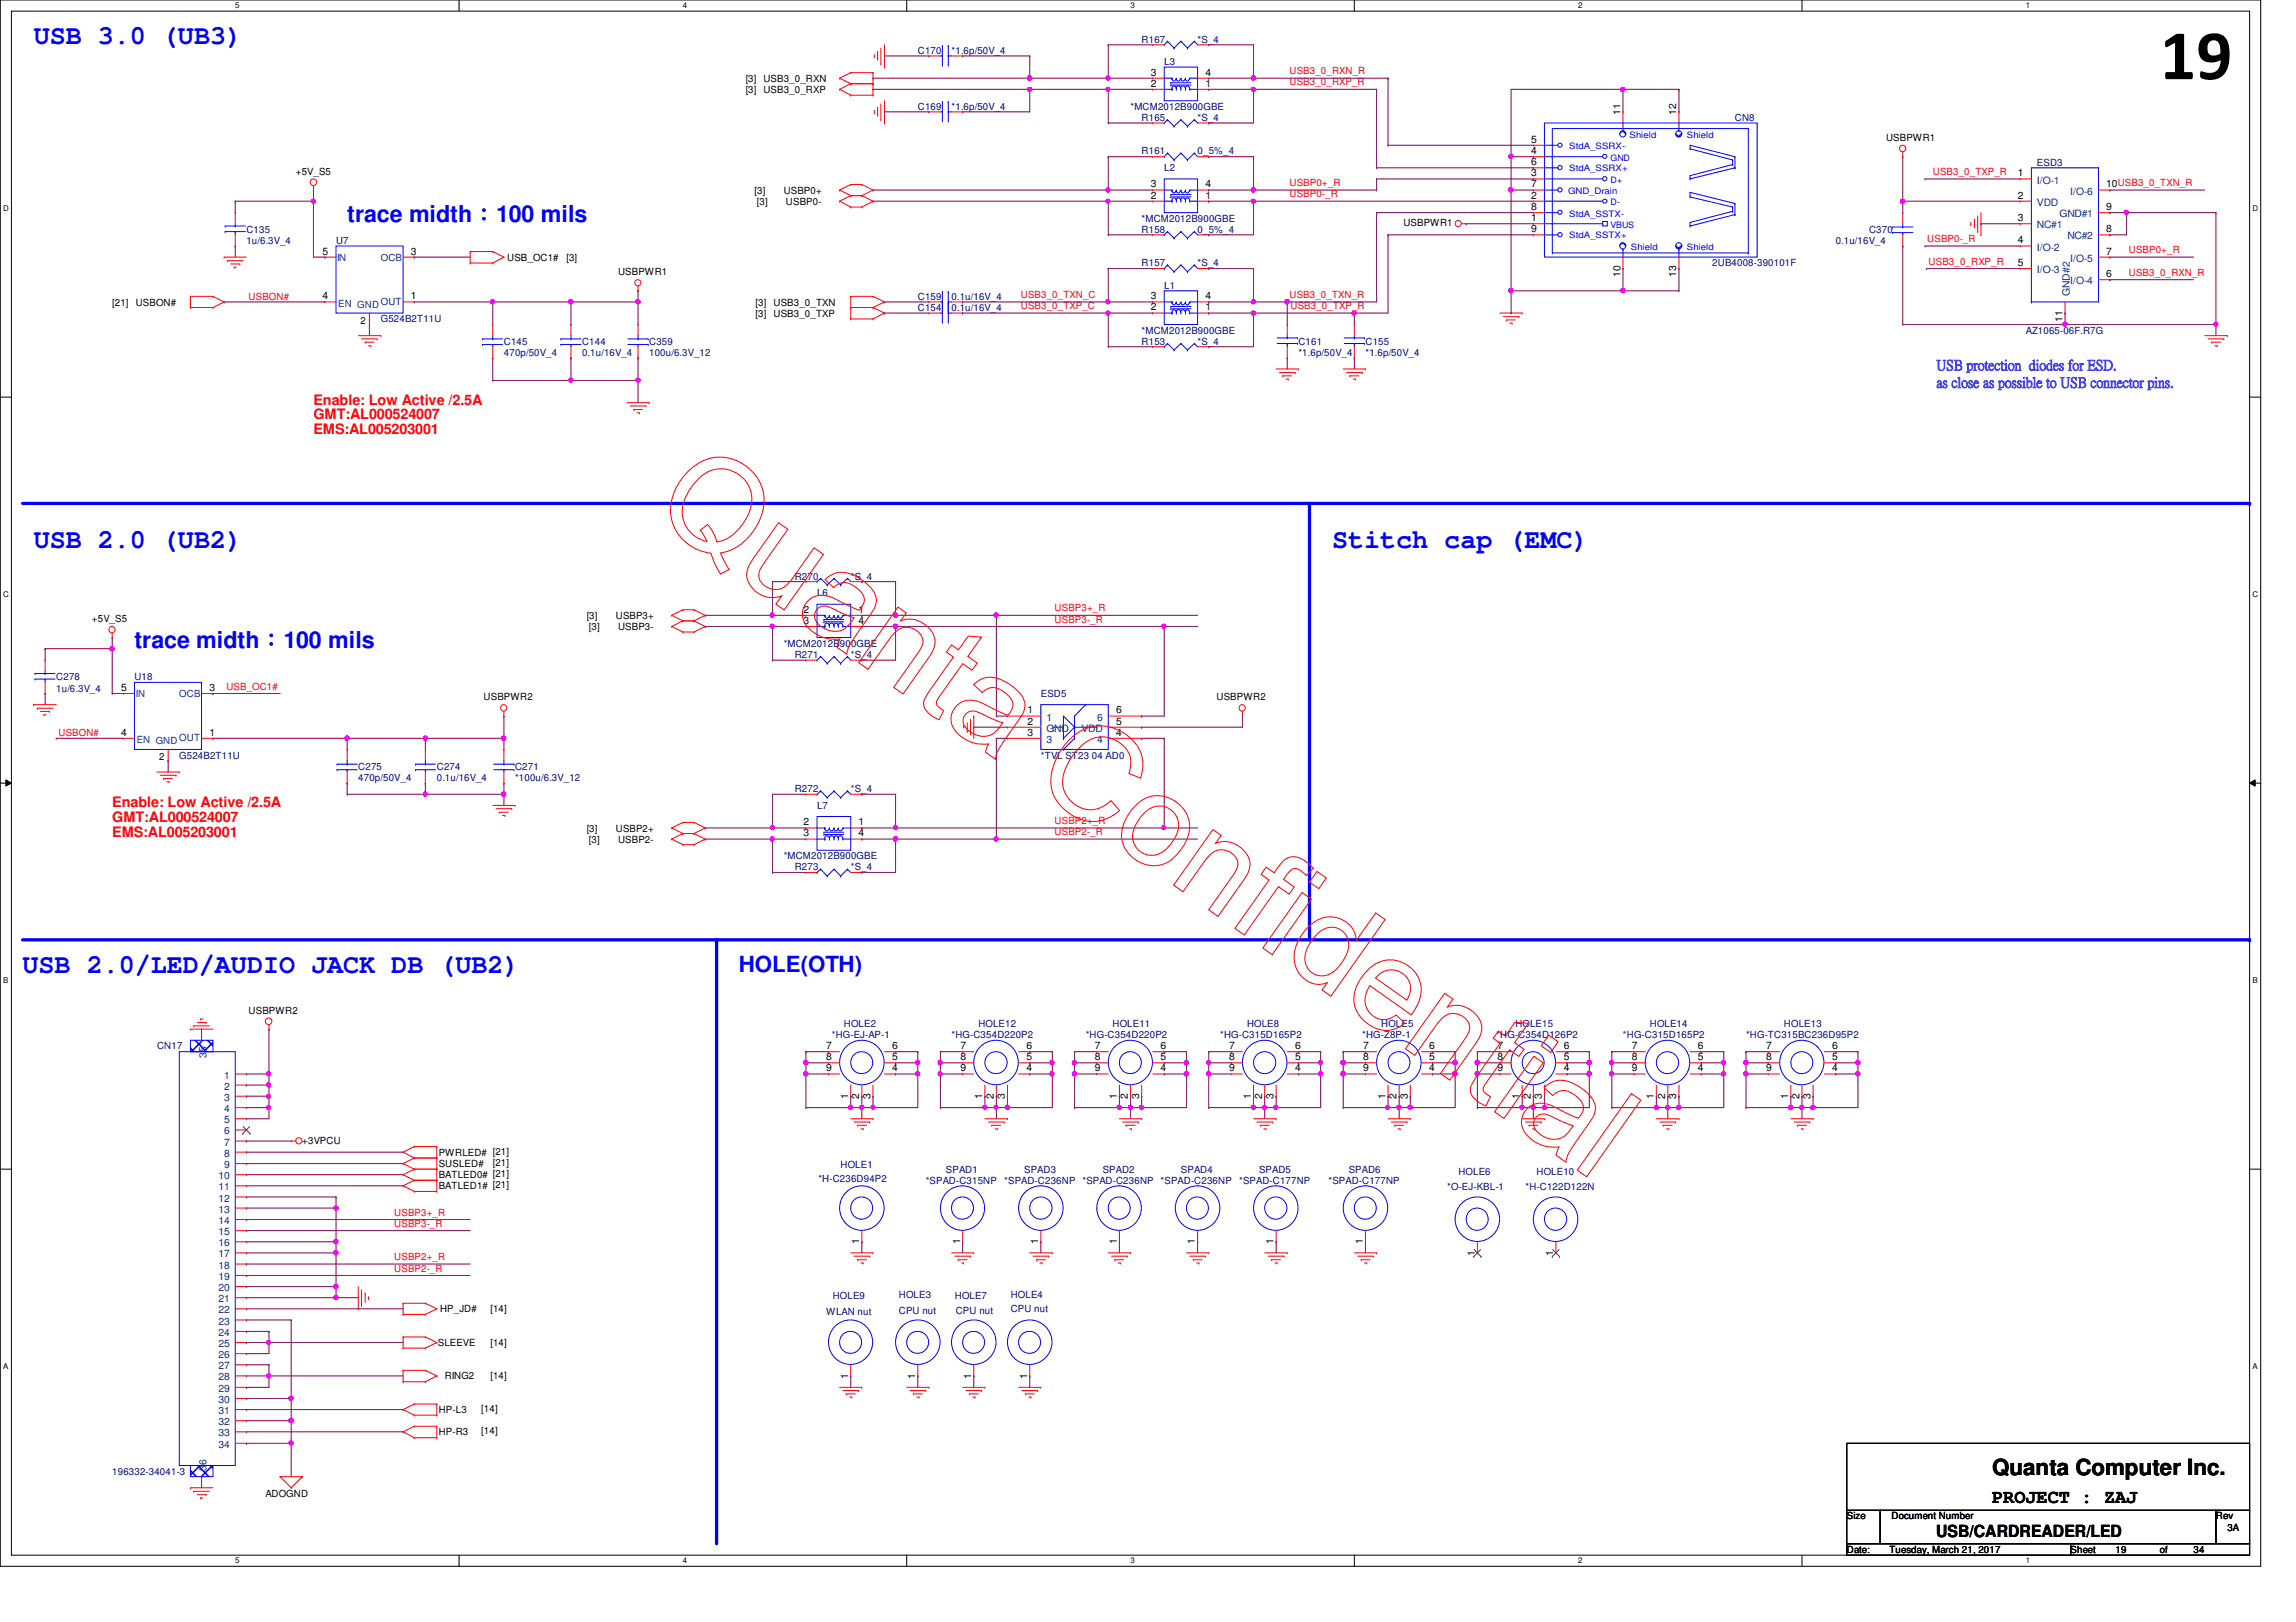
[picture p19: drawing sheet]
<svg xmlns="http://www.w3.org/2000/svg" width="297mm" height="210mm" viewBox="0 0 297 210" stroke-linecap="round" stroke-linejoin="round" font-family="sans-serif">
<defs><g id="words">
<text font-size="9.2" x="279.4" y="10.2">19</text>
<g font-size="3.5" fill="#00f">
<text x="4.4" y="5.7">USB 3.0 (UB3)</text>
<text x="4.4" y="70.9">USB 2.0 (UB2)</text>
<text x="172.3" y="70.9">Stitch cap (EMC)</text>
<text x="2.9" y="125.9">USB 2.0/LED/AUDIO JACK DB (UB2)</text>
</g>
<g font-size="3" fill="#00f">
<text x="44.9" y="28.8">trace midth：100 mils</text>
<text x="17.4" y="83.8">trace midth：100 mils</text>
</g>
<text font-size="2.9" fill="#00f" x="95.6" y="125.7">HOLE(OTH)</text>
<text font-size="2.9" x="257.7" y="190.9">Quanta Computer Inc.</text>
<text font-size="2.5" x="257.7" y="194.5">PROJECT : ZAJ</text>
<text font-size="2.2" x="250.5" y="198.9">USB/CARDREADER/LED</text>
<g font-size="1.9" fill="#8000ff">
<text x="250.5" y="47.8">USB protection diodes for ESD.</text>
<text x="250.5" y="50.1">as close as possible to USB connector pins.</text>
</g>
<g font-size="1.9" fill="#f00">
<text x="40.6" y="52.4">Enable: Low Active /2.5A</text>
<text x="40.6" y="54.3">GMT:AL000524007</text>
<text x="40.6" y="56.2">EMS:AL005203001</text>
<text x="14.5" y="104.5">Enable: Low Active /2.5A</text>
<text x="14.5" y="106.4">GMT:AL000524007</text>
<text x="14.5" y="108.3">EMS:AL005203001</text>
</g>
<g font-size="1.3" fill="#000080">
<text x="147.7" y="5.5">R167</text>
<text x="154.9" y="5.5">*S_4</text>
<text x="118.7" y="7">C170</text>
<text x="123.1" y="7">*1.6p/50V_4</text>
<text x="150.6" y="8.4">L3</text>
<text x="118.7" y="14.2">C169</text>
<text x="123.1" y="14.2">*1.6p/50V_4</text>
<text x="146.3" y="14.2">*MCM2012B900GBE</text>
<text x="147.7" y="15.7">R165</text>
<text x="154.9" y="15.7">*S_4</text>
<text x="224.4" y="15.7">CN8</text>
<text x="147.7" y="20">R161</text>
<text x="150.6" y="22.2">L2</text>
<text x="154.9" y="20">0_5%_4</text>
<text x="263.5" y="21.5">ESD3</text>
<text x="147.7" y="28.7">*MCM2012B900GBE</text>
<text x="31.9" y="30.1">C135</text>
<text x="31.9" y="31.6">1u/6.3V_4</text>
<text x="43.5" y="31.6">U7</text>
<text x="147.7" y="30.1">R158</text>
<text x="147.7" y="34.5">R157</text>
<text x="154.9" y="30.1">0_5%_4</text>
<text x="154.9" y="34.5">*S_4</text>
<text x="221.5" y="34.5">2UB4008-390101F</text>
<text x="237.5" y="31.6">0.1u/16V_4</text>
<text x="241.8" y="30.1">C370</text>
<text x="49.3" y="41.7">G524B2T11U</text>
<text x="118.7" y="38.8">C159</text>
<text x="118.7" y="40.3">C154</text>
<text x="123.1" y="38.8">0.1u/16V_4</text>
<text x="123.1" y="40.3">0.1u/16V_4</text>
<text x="150.6" y="37.4">L1</text>
<text x="65.2" y="44.6">C145</text>
<text x="65.2" y="46.1">470p/50V_4</text>
<text x="75.3" y="44.6">C144</text>
<text x="75.3" y="46.1">0.1u/16V_4</text>
<text x="84" y="44.6">C359</text>
<text x="84" y="46.1">100u/6.3V_12</text>
<text x="147.7" y="44.6">R153</text>
<text x="147.7" y="43.2">*MCM2012B900GBE</text>
<text x="154.9" y="44.6">*S_4</text>
<text x="168" y="44.6">C161</text>
<text x="168" y="46.1">*1.6p/50V_4</text>
<text x="176.7" y="44.6">C155</text>
<text x="176.7" y="46.1">*1.6p/50V_4</text>
<text x="262.1" y="43.2">AZ1065-06F.R7G</text>
<text x="102.8" y="75">R270</text>
<text x="105.7" y="77.2">L6</text>
<text x="110.1" y="75">*S_4</text>
<text x="101.4" y="83.7">*MCM2012B900GBE</text>
<text x="7.3" y="88.1">C278</text>
<text x="7.3" y="89.5">1u/6.3V_4</text>
<text x="17.4" y="88.1">U18</text>
<text x="102.8" y="85.1">R271</text>
<text x="110.1" y="85.1">*S_4</text>
<text x="134.7" y="90.2">ESD5</text>
<text x="23.2" y="98.2">G524B2T11U</text>
<text x="46.4" y="99.6">C275</text>
<text x="46.4" y="101.1">470p/50V_4</text>
<text x="56.5" y="99.6">C274</text>
<text x="56.5" y="101.1">0.1u/16V_4</text>
<text x="66.6" y="99.6">C271</text>
<text x="66.6" y="101.1">*100u/6.3V_12</text>
<text x="134.7" y="98.2">*TVL ST23 04 AD0</text>
<text x="102.8" y="102.5">R272</text>
<text x="105.7" y="104.7">L7</text>
<text x="110.1" y="102.5">*S_4</text>
<text x="101.4" y="111.2">*MCM2012B900GBE</text>
<text x="102.8" y="112.6">R273</text>
<text x="110.1" y="112.6">*S_4</text>
<text x="20.3" y="135.8">CN17</text>
<text x="107.6" y="134.4">*HG-EJ-AP-1</text>
<text x="109.2" y="132.9">HOLE2</text>
<text x="123.1" y="134.4">*HG-C354D220P2</text>
<text x="126.6" y="132.9">HOLE12</text>
<text x="140.5" y="134.4">*HG-C354D220P2</text>
<text x="143.9" y="132.9">HOLE11</text>
<text x="157.9" y="134.4">*HG-C315D165P2</text>
<text x="161.3" y="132.9">HOLE8</text>
<text x="176.2" y="134.4">*HG-Z8P-1</text>
<text x="178.7" y="132.9">HOLE5</text>
<text x="193.6" y="134.4">*HG-C354D126P2</text>
<text x="196" y="132.9">HOLE15</text>
<text x="210" y="134.4">*HG-C315D165P2</text>
<text x="213.4" y="132.9">HOLE14</text>
<text x="225.9" y="134.4">*HG-TC315BC236D95P2</text>
<text x="230.8" y="132.9">HOLE13</text>
<text x="105.9" y="152.9">*H-C236D94P2</text>
<text x="108.8" y="151.2">HOLE1</text>
<text x="119.8" y="153.2">*SPAD-C315NP</text>
<text x="122.4" y="151.8">SPAD1</text>
<text x="129.9" y="153.2">*SPAD-C236NP</text>
<text x="132.5" y="151.8">SPAD3</text>
<text x="140" y="153.2">*SPAD-C236NP</text>
<text x="142.7" y="151.8">SPAD2</text>
<text x="150.2" y="153.2">*SPAD-C236NP</text>
<text x="152.8" y="151.8">SPAD4</text>
<text x="160.3" y="153.2">*SPAD-C177NP</text>
<text x="162.9" y="151.8">SPAD5</text>
<text x="171.9" y="153.2">*SPAD-C177NP</text>
<text x="174.5" y="151.8">SPAD6</text>
<text x="187.2" y="154.1">*O-EJ-KBL-1</text>
<text x="188.7" y="152">HOLE6</text>
<text x="197.4" y="154.1">*H-C122D122N</text>
<text x="198.8" y="152">HOLE10</text>
<text x="116.3" y="168">HOLE3</text>
<text x="130.8" y="168">HOLE4</text>
<text x="106.9" y="170.1">WLAN nut</text>
<text x="107.7" y="168.1">HOLE9</text>
<text x="116.3" y="170">CPU nut</text>
<text x="123.5" y="168.1">HOLE7</text>
<text x="123.7" y="170">CPU nut</text>
<text x="130.8" y="169.8">CPU nut</text>
<text x="14.5" y="190.8">196332-34041-3</text>
</g>
<g font-size="1.3">
<text x="96.5" y="10.6">[3] USB3_0_RXN</text>
<text x="148.9" y="9.8">3</text>
<text x="148.9" y="11.2">2</text>
<text x="156" y="11.2">1</text>
<text x="156" y="9.8">4</text>
<text x="96.5" y="12">[3] USB3_0_RXP</text>
<text x="209.6" y="14.9" transform="rotate(-90 209.6 14.9)">11</text>
<text x="216.9" y="14.9" transform="rotate(-90 216.9 14.9)">12</text>
<text x="38.3" y="22.6">+5V_S5</text>
<text x="198.1" y="22.8">3</text>
<text x="198.1" y="19.9">4</text>
<text x="198.1" y="18.5">5</text>
<text x="198.1" y="21.4">6</text>
<text x="244" y="18.2">USBPWR1</text>
<text x="261.1" y="22.8">1</text>
<text x="97.6" y="25.1">[3]</text>
<text x="97.9" y="26.5">[3]</text>
<text x="101.4" y="25.1">USBP0+</text>
<text x="101.7" y="26.5">USBP0-</text>
<text x="148.9" y="24.3">3</text>
<text x="148.9" y="25.7">2</text>
<text x="156" y="25.7">1</text>
<text x="156" y="24.3">4</text>
<text x="181.6" y="29.3">USBPWR1</text>
<text x="198.1" y="28.6">1</text>
<text x="198.1" y="25.7">2</text>
<text x="198.1" y="24.3">7</text>
<text x="198.1" y="27.2">8</text>
<text x="261.1" y="25.7">2</text>
<text x="261.1" y="28.6">3</text>
<text x="272.5" y="27.2">9</text>
<text x="272.5" y="24.3">10USB3_0_TXN_R</text>
<text x="41.7" y="32.9">5</text>
<text x="53.2" y="32.9">3</text>
<text x="65.6" y="33.7">USB_OC1#</text>
<text x="73.3" y="33.7">[3]</text>
<text x="80" y="35.6">USBPWR1</text>
<text x="198.1" y="30.1">9</text>
<text x="209.6" y="35.8" transform="rotate(-90 209.6 35.8)">10</text>
<text x="216.9" y="35.8" transform="rotate(-90 216.9 35.8)">13</text>
<text x="261.1" y="31.5">4</text>
<text x="261.1" y="34.4">5</text>
<text x="272.5" y="35.9">6</text>
<text x="272.5" y="30.1">8</text>
<text x="272.5" y="32.9">7</text>
<text x="14.5" y="39.5">[21]</text>
<text x="17.6" y="39.5">USBON#</text>
<text x="41.7" y="38.7">4</text>
<text x="46.6" y="41.9">2</text>
<text x="53.2" y="38.7">1</text>
<text x="97.7" y="41">[3]</text>
<text x="97.7" y="39.5">[3]</text>
<text x="100.1" y="41">USB3_0_TXP</text>
<text x="100.1" y="39.5">USB3_0_TXN</text>
<text x="148.9" y="38.7">3</text>
<text x="148.9" y="40.2">2</text>
<text x="156" y="40.2">1</text>
<text x="156" y="38.7">4</text>
<text x="266.8" y="41.6" transform="rotate(-90 266.8 41.6)">11</text>
<text x="11.9" y="80.5">+5V_S5</text>
<text x="75.9" y="80.1">[3]</text>
<text x="76.2" y="81.5">[3]</text>
<text x="79.7" y="80.1">USBP3+</text>
<text x="80" y="81.5">USBP3-</text>
<text x="104" y="80.7">3</text>
<text x="104" y="79.3">2</text>
<text x="111.1" y="79.3">1</text>
<text x="111.1" y="80.7">4</text>
<text x="15.7" y="89.4">5</text>
<text x="27.1" y="89.4">3</text>
<text x="15.7" y="95.2">4</text>
<text x="27.1" y="95.2">1</text>
<text x="62.6" y="90.6">USBPWR2</text>
<text x="132.9" y="92.3">1</text>
<text x="132.9" y="93.8">2</text>
<text x="132.9" y="95.2">3</text>
<text x="144.4" y="95.2">4</text>
<text x="144.4" y="93.8">5</text>
<text x="144.4" y="92.3">6</text>
<text x="157.4" y="90.6">USBPWR2</text>
<text x="20.6" y="98.3">2</text>
<text x="75.9" y="107.6">[3]</text>
<text x="79.7" y="107.6">USBP2+</text>
<text x="104" y="106.8">2</text>
<text x="111.1" y="106.8">1</text>
<text x="76.2" y="109.1">[3]</text>
<text x="80" y="109.1">USBP2-</text>
<text x="104" y="108.2">3</text>
<text x="111.1" y="108.2">4</text>
<text x="32.2" y="131.2">USBPWR2</text>
<text x="106.9" y="135.8">7</text>
<text x="106.9" y="137.2">8</text>
<text x="115.4" y="137.2">5</text>
<text x="115.4" y="135.8">6</text>
<text x="124.2" y="135.8">7</text>
<text x="124.2" y="137.2">8</text>
<text x="132.8" y="137.2">5</text>
<text x="132.8" y="135.8">6</text>
<text x="141.6" y="135.8">7</text>
<text x="141.6" y="137.2">8</text>
<text x="150.2" y="137.2">5</text>
<text x="150.2" y="135.8">6</text>
<text x="159" y="135.8">7</text>
<text x="159" y="137.2">8</text>
<text x="167.6" y="137.2">5</text>
<text x="167.6" y="135.8">6</text>
<text x="176.4" y="135.8">7</text>
<text x="176.4" y="137.2">8</text>
<text x="184.9" y="137.2">5</text>
<text x="184.9" y="135.8">6</text>
<text x="193.8" y="135.8">7</text>
<text x="193.8" y="137.2">8</text>
<text x="202.3" y="137.2">5</text>
<text x="202.3" y="135.8">6</text>
<text x="211.1" y="135.8">7</text>
<text x="211.1" y="137.2">8</text>
<text x="219.7" y="137.2">5</text>
<text x="219.7" y="135.8">6</text>
<text x="228.5" y="135.8">7</text>
<text x="228.5" y="137.2">8</text>
<text x="237" y="137.2">5</text>
<text x="237" y="135.8">6</text>
<text x="106.9" y="138.6">9</text>
<text x="109.7" y="142.2" transform="rotate(-90 109.7 142.2)">1</text>
<text x="111.2" y="142.2" transform="rotate(-90 111.2 142.2)">2</text>
<text x="112.6" y="142.2" transform="rotate(-90 112.6 142.2)">3</text>
<text x="115.4" y="138.6">4</text>
<text x="124.2" y="138.6">9</text>
<text x="127.1" y="142.2" transform="rotate(-90 127.1 142.2)">1</text>
<text x="128.6" y="142.2" transform="rotate(-90 128.6 142.2)">2</text>
<text x="130" y="142.2" transform="rotate(-90 130 142.2)">3</text>
<text x="132.8" y="138.6">4</text>
<text x="141.6" y="138.6">9</text>
<text x="144.5" y="142.2" transform="rotate(-90 144.5 142.2)">1</text>
<text x="145.9" y="142.2" transform="rotate(-90 145.9 142.2)">2</text>
<text x="147.4" y="142.2" transform="rotate(-90 147.4 142.2)">3</text>
<text x="150.2" y="138.6">4</text>
<text x="159" y="138.6">9</text>
<text x="161.8" y="142.2" transform="rotate(-90 161.8 142.2)">1</text>
<text x="163.3" y="142.2" transform="rotate(-90 163.3 142.2)">2</text>
<text x="164.8" y="142.2" transform="rotate(-90 164.8 142.2)">3</text>
<text x="167.6" y="138.6">4</text>
<text x="176.4" y="138.6">9</text>
<text x="179.2" y="142.2" transform="rotate(-90 179.2 142.2)">1</text>
<text x="180.7" y="142.2" transform="rotate(-90 180.7 142.2)">2</text>
<text x="182.1" y="142.2" transform="rotate(-90 182.1 142.2)">3</text>
<text x="184.9" y="138.6">4</text>
<text x="193.8" y="138.6">9</text>
<text x="196.6" y="142.2" transform="rotate(-90 196.6 142.2)">1</text>
<text x="198" y="142.2" transform="rotate(-90 198 142.2)">2</text>
<text x="199.5" y="142.2" transform="rotate(-90 199.5 142.2)">3</text>
<text x="202.3" y="138.6">4</text>
<text x="211.1" y="138.6">9</text>
<text x="213.9" y="142.2" transform="rotate(-90 213.9 142.2)">1</text>
<text x="215.4" y="142.2" transform="rotate(-90 215.4 142.2)">2</text>
<text x="216.9" y="142.2" transform="rotate(-90 216.9 142.2)">3</text>
<text x="219.7" y="138.6">4</text>
<text x="228.5" y="138.6">9</text>
<text x="231.3" y="142.2" transform="rotate(-90 231.3 142.2)">1</text>
<text x="232.8" y="142.2" transform="rotate(-90 232.8 142.2)">2</text>
<text x="234.2" y="142.2" transform="rotate(-90 234.2 142.2)">3</text>
<text x="237" y="138.6">4</text>
<text x="39.1" y="148">+3VPCU</text>
<text x="56.8" y="149.6">PWRLED# [21]</text>
<text x="56.8" y="151">SUSLED#</text>
<text x="56.8" y="152.5">BATLED0# [21]</text>
<text x="56.8" y="153.9">BATLED1# [21]</text>
<text x="63.8" y="150.9">[21]</text>
<text x="111.2" y="161" transform="rotate(-90 111.2 161)">1</text>
<text x="124.2" y="161" transform="rotate(-90 124.2 161)">1</text>
<text x="134.3" y="161" transform="rotate(-90 134.3 161)">1</text>
<text x="144.5" y="161" transform="rotate(-90 144.5 161)">1</text>
<text x="154.6" y="161" transform="rotate(-90 154.6 161)">1</text>
<text x="164.8" y="161" transform="rotate(-90 164.8 161)">1</text>
<text x="176.3" y="161" transform="rotate(-90 176.3 161)">1</text>
<text x="190.8" y="162.5" transform="rotate(-90 190.8 162.5)">1</text>
<text x="201" y="162.5" transform="rotate(-90 201 162.5)">1</text>
<text x="56.9" y="169.8">HP_JD#</text>
<text x="63.5" y="169.8">[14]</text>
<text x="56.6" y="174.2">SLEEVE</text>
<text x="57.5" y="178.5">RING2</text>
<text x="63.5" y="178.5">[14]</text>
<text x="63.5" y="174.2">[14]</text>
<text x="109.7" y="178.4" transform="rotate(-90 109.7 178.4)">1</text>
<text x="118.4" y="178.4" transform="rotate(-90 118.4 178.4)">1</text>
<text x="125.6" y="178.4" transform="rotate(-90 125.6 178.4)">1</text>
<text x="132.9" y="178.4" transform="rotate(-90 132.9 178.4)">1</text>
<text x="56.8" y="182.9">HP-L3</text>
<text x="56.8" y="185.8">HP-R3</text>
<text x="62.3" y="182.7">[14]</text>
<text x="62.3" y="185.6">[14]</text>
<text x="34.3" y="193.7">ADOGND</text>
<text x="238.9" y="196.6">Size</text>
<text x="244.7" y="196.6">Document Number</text>
<text x="286.7" y="196.6">Rev</text>
<text x="238.9" y="201">Date:</text>
<text x="244.4" y="201">Tuesday, March 21, 2017</text>
<text x="267.9" y="201">Sheet</text>
<text x="273.7" y="201">19</text>
<text x="279.4" y="201">of</text>
<text x="283.8" y="201">34</text>
<text x="288.2" y="198.1">3A</text>
</g>
<g font-size="1.3" fill="#f00">
<text x="166.8" y="11">USB3_0_RXP_R</text>
<text x="166.8" y="9.6">USB3_0_RXN_R</text>
<text x="250.1" y="22.6">USB3_0_TXP_R</text>
<text x="166.8" y="24.1">USBP0+_R</text>
<text x="166.8" y="25.5">USBP0-_R</text>
<text x="249.3" y="31.3">USBP0-_R</text>
<text x="249.5" y="34.2">USB3_0_RXP_R</text>
<text x="275.4" y="32.8">USBP0+_R</text>
<text x="275.4" y="35.7">USB3_0_RXN_R</text>
<text x="32.2" y="38.8">USBON#</text>
<text x="132.1" y="40">USB3_0_TXP_C</text>
<text x="132.1" y="38.6">USB3_0_TXN_C</text>
<text x="166.8" y="38.6">USB3_0_TXN_R</text>
<text x="167" y="40">USB3_0_TXP_R</text>
<text x="136.4" y="80.6">USBP3-_R</text>
<text x="136.4" y="79.1">USBP3+_R</text>
<text x="29.3" y="89.2">USB_OC1#</text>
<text x="7.6" y="95.2">USBON#</text>
<text x="136.4" y="106.6">USBP2+_R</text>
<text x="136.4" y="108.1">USBP2-_R</text>
<text x="51" y="157.3">USBP3+_R</text>
<text x="51" y="158.7">USBP3-_R</text>
<text x="51" y="163.1">USBP2+_R</text>
<text x="51" y="164.5">USBP2-_R</text>
</g>
<g font-size="1.3" fill="#004080">
<text x="263.5" y="23.7">I/O-1</text>
<text x="263.5" y="26.6">VDD</text>
<text x="263.5" y="29.5">NC#1</text>
<text x="266.4" y="28.1">GND#1</text>
<text x="267.8" y="25.2">I/O-6</text>
<text x="43.6" y="33.7">IN</text>
<text x="49.3" y="33.7">OCB</text>
<text x="263.5" y="32.4">I/O-2</text>
<text x="263.5" y="35.3">I/O-3</text>
<text x="267.5" y="31">NC#2</text>
<text x="267.8" y="33.9">I/O-5</text>
<text x="43.8" y="39.7">EN GND OUT</text>
<text x="267.8" y="38.4" transform="rotate(-90 267.8 38.4)">GND#2</text>
<text x="267.8" y="36.8">I/O-4</text>
<text x="17.6" y="90.2">IN</text>
<text x="23.2" y="90.2">OCB</text>
<text x="135.4" y="93.3">1</text>
<text x="135.4" y="94.7">GND</text>
<text x="139.9" y="94.7">VDD</text>
<text x="141.9" y="93.3">6</text>
<text x="17.7" y="96.1">EN GND OUT</text>
<text x="135.4" y="96.1">3</text>
<text x="141.9" y="96.1">4</text>
<text x="26.7" y="136.9" transform="rotate(-90 26.7 136.9)">35</text>
<text x="29" y="139.6">1</text>
<text x="29" y="142.5">3</text>
<text x="29" y="141">2</text>
<text x="29" y="143.9">4</text>
<text x="29" y="145.4">5</text>
<text x="29" y="146.8">6</text>
<text x="29" y="148.3">7</text>
<text x="29" y="149.7">8</text>
<text x="28.3" y="152.6">10</text>
<text x="28.3" y="154.1">11</text>
<text x="28.3" y="155.5">12</text>
<text x="29" y="151.2">9</text>
<text x="28.3" y="156.9">13</text>
<text x="28.3" y="158.4">14</text>
<text x="28.3" y="159.9">15</text>
<text x="28.3" y="161.3">16</text>
<text x="28.3" y="162.7">17</text>
<text x="28.3" y="164.2">18</text>
<text x="28.3" y="165.7">19</text>
<text x="28.3" y="167.1">20</text>
<text x="28.3" y="168.5">21</text>
<text x="28.3" y="170">22</text>
<text x="28.3" y="171.4">23</text>
<text x="28.3" y="172.9">24</text>
<text x="28.3" y="174.3">25</text>
<text x="28.3" y="175.8">26</text>
<text x="28.3" y="177.2">27</text>
<text x="28.3" y="178.6">28</text>
<text x="28.3" y="180.1">29</text>
<text x="28.3" y="181.6">30</text>
<text x="28.3" y="183">31</text>
<text x="28.3" y="184.4">32</text>
<text x="28.3" y="185.9">33</text>
<text x="26.7" y="190.4" transform="rotate(-90 26.7 190.4)">36</text>
<text x="28.3" y="187.4">34</text>
</g>
<g font-size="1.1" fill="#00f">
<text x="210.8" y="17.9">Shield</text>
<text x="218.2" y="17.9">Shield</text>
<text x="203" y="19.3">StdA_SSRX-</text>
<text x="203" y="22.1">StdA_SSRX+</text>
<text x="208.4" y="23.7">D+</text>
<text x="208.4" y="20.8">GND</text>
<text x="202.9" y="25.1">GND_Drain</text>
<text x="203" y="28">StdA_SSTX-</text>
<text x="208.4" y="29.5">VBUS</text>
<text x="208.4" y="26.6">D-</text>
<text x="203" y="30.8">StdA_SSTX+</text>
<text x="211" y="32.4">Shield</text>
<text x="218.2" y="32.4">Shield</text>
</g>
<g font-size="1">
<text x="30.4" y="1.1">5</text>
<text x="88.3" y="1.1">4</text>
<text x="146.3" y="1.1">3</text>
<text x="204.2" y="1.1">2</text>
<text x="262.1" y="1.1">1</text>
<text x=".4" y="27.3">D</text>
<text x="291.4" y="27.3">D</text>
<text x=".4" y="77.3">C</text>
<text x="291.4" y="77.3">C</text>
<text x=".4" y="127.2">B</text>
<text x="291.4" y="127.2">B</text>
<text x=".4" y="177.2">A</text>
<text x="291.4" y="177.2">A</text>
<text x="30.4" y="202.3">5</text>
<text x="88.3" y="202.3">4</text>
<text x="146.3" y="202.3">3</text>
<text x="204.2" y="202.3">2</text>
<text x="262.1" y="202.3">1</text>
</g>
</g></defs>
<path d="M0 0h292.5v202.7h-292.5zM1.5 1.4h289.5v199.9h-289.5z" fill="none" stroke="#000" stroke-width=".13"/>
<g fill="#fff">
<path d="M30.4 .2h.6v1.1h-.6z"/>
<path d="M30.4 201.4h.6v1.2h-.6z"/>
</g>
<path d="M59.4 0v1.4M59.4 201.3v1.4" fill="none" stroke="#000" stroke-width=".13"/>
<g fill="#fff">
<path d="M88.3 .2h.6v1.1h-.6z"/>
<path d="M88.3 201.4h.6v1.2h-.6z"/>
</g>
<path d="M117.3 0v1.4M117.3 201.3v1.4" fill="none" stroke="#000" stroke-width=".13"/>
<g fill="#fff">
<path d="M146.3 .2h.5v1.1h-.5z"/>
<path d="M146.3 201.4h.5v1.2h-.5z"/>
</g>
<path d="M175.2 0v1.4M175.2 201.3v1.4" fill="none" stroke="#000" stroke-width=".13"/>
<g fill="#fff">
<path d="M204.2 .2h.5v1.1h-.5z"/>
<path d="M204.2 201.4h.5v1.2h-.5z"/>
</g>
<path d="M233.1 0v1.4M233.1 201.3v1.4" fill="none" stroke="#000" stroke-width=".13"/>
<g fill="#fff">
<path d="M262.1 .2h.5v1.1h-.5z"/>
<path d="M262.1 201.4h.5v1.2h-.5z"/>
<path d="M.4 26.4h.7v1.2h-.7z"/>
<path d="M291.4 26.4h.7v1.2h-.7z"/>
<path d="M.4 76.4h.7v1.1h-.7z"/>
<path d="M291.4 76.4h.7v1.1h-.7z"/>
</g>
<path d="M0 51.4h1.5M291 51.4h1.5" fill="none" stroke="#000" stroke-width=".13"/>
<g fill="#fff">
<path d="M.4 126.3h.7v1.2h-.7z"/>
<path d="M291.4 126.3h.7v1.2h-.7z"/>
</g>
<path d="M0 101.3h1.5M.8 100.9l.7 .4-.7 .4zM291 101.3l.8-.4v.8zM291 101.3h1.5" fill="none" stroke="#000" stroke-width=".13"/>
<path d="M.8 100.9l.7 .4-.7 .4zM291 101.3l.8-.4v.8z" fill="#000"/>
<g fill="#fff">
<path d="M.4 176.3h.7v1.1h-.7z"/>
<path d="M291.4 176.3h.7v1.1h-.7z"/>
</g>
<path d="M0 151.3h1.5M291 151.3h1.5" fill="none" stroke="#000" stroke-width=".13"/>
<path d="M2.9 65.2h288.1" fill="none" stroke="#00f" stroke-width=".42"/>
<circle cx="291" cy="65.2" r=".21" fill="#00f"/>
<path d="M2.9 121.6h288.1" fill="none" stroke="#00f" stroke-width=".42"/>
<circle cx="291" cy="121.6" r=".21" fill="#00f"/>
<path d="M92.7 121.6v78.2" fill="none" stroke="#00f" stroke-width=".42"/>
<circle cx="92.7" cy="121.6" r=".21" fill="#00f"/>
<path d="M169.4 65.2v56.4" fill="none" stroke="#00f" stroke-width=".42"/>
<circle cx="169.4" cy="65.2" r=".21" fill="#00f"/>
<g fill="none" stroke="#f00" stroke-width=".13">
<path d="M108.6 11.6h.1M108.6 10.1h.1M108.6 11.6l1.5 .7M108.6 10.1l1.5 .7M110.1 10.8h.1M110.1 12.3h.1M110.1 9.4h.1M110.1 10.8l-1.5 .8M110.1 10.8h2.8M110.1 12.3h2.8M110.1 9.4l-1.5 .7M110.1 9.4h2.8"/>
<path d="M112.9 10.8h.1M112.9 12.3h.1M112.9 9.4h.1M112.9 9.4v2.9M113.1 7.4h.1M113.1 14.6h.1M113.1 7.1v.3M113.1 14.3v.3M113.5 6.6h.1M113.5 13.9h.1M113.5 6.6v1.2M113.5 13.9v1.1"/>
<path d="M114 8.3h.1M114 15.5h.1M114 6.2v2.1M114 13.5v2M114.4 8.7h.1M114.4 15.9h.1M114.4 5.8v2.9M114.4 13v2.9M120.2 14.5h.1M120.2 14.5h1.5M123.1 14.5h1.4M124.5 14.5h.1"/>
<path d="M149.1 15.9h.1M149.1 15.9h1.5M154.9 15.9h1.5M156.4 15.9h.1M246.2 19.7v.6M24.6 39.8h.1M24.6 38.4h.1M24.6 39.8h3M24.6 38.4h3M24.6 38.4v1.4M27.6 38.4h.1M27.6 39.8h.1"/>
<path d="M27.6 38.4l1.4 .7M29 39.1h.1M29 33.3h.1M29 39.1l-1.4 .7M29 33.3h2.9M29.4 33.7h.1M29.4 33.7h2.1M29.8 34.2h1.2M30.3 34.6h.1M30.3 34.6h.3M30.4 27.5h.1M30.4 31.8h.1"/>
<path d="M30.4 27.5v1.5M30.4 30.4v1.4M31 34.2h.1M40.6 24.6h.1M40.6 24v.6M42 39.1h.1M42 33.3h.1M42 33.3h1.5M42 39.1h1.5M52.2 33.3h1.4M52.2 39.1h1.4M53.6 33.3h.1"/>
<path d="M53.6 39.1h.1M60.8 32.6h.1M60.8 34h.1M60.8 32.6h3M60.8 32.6v1.4M60.8 34h3M63.8 32.6h.1M63.8 34h.1M63.8 32.6l1.4 .7M65.2 33.3h.1M65.2 33.3l-1.4 .7M82.5 37.6h.1"/>
<path d="M82.5 37v.6M108.6 24.6h.1M108.6 26h.1M108.6 24.6l1.5 .7M108.6 26l1.5 .8M110.1 39.8h.1M110.1 38.4h.1M110.1 25.3h.1M110.1 23.9h.1M110.1 26.8h.1M110.1 39.8h2.8M110.1 38.4v2.9"/>
<path d="M110.1 38.4h2.8M110.1 25.3h1.4M110.1 23.9h1.4M110.1 23.9l-1.5 .7M110.1 26.8h1.4M110.1 25.3l-1.5 .7M111.5 25.3h.1M111.5 23.9h.1M111.5 26.8h.1M111.5 23.9l1.4 .7M111.5 25.3l1.4 .7M112.9 39.8h.1"/>
<path d="M112.9 38.4h.1M112.9 24.6h.1M112.9 26h.1M112.9 39.8l1.5 .7M112.9 38.4l1.5 .7M112.9 24.6l-1.4 .7M112.9 26l-1.4 .8M114.4 39.1h.1M114.4 39.1l-1.5 .7M149.1 30.4h.1M149.1 24.6h.1M149.1 26h.1"/>
<path d="M149.1 30.4h1.5M149.1 26h1.5M149.1 24.6h1.5M154.9 30.4h1.5M154.9 26h1.5M154.9 24.6h1.5M156.4 30.4h.1M156.4 26h.1M156.4 24.6h.1M189.1 29h.6M189.7 29h.1M246.2 20.3h.1"/>
<path d="M255 29.1h.1M255 28.8v.3M255.4 28.4h.1M255.4 28.4v1.1M255.9 30h.1M255.9 27.9v2.1M256.3 30.4h.1M256.3 27.5v2.9M46.4 43.4h2.9M46.8 43.9h2M47.2 44.3h.1M47.2 44.3h1.2"/>
<path d="M47.7 44.7h.3M47.8 42h.1M47.8 40.5v1.5M48 44.7h.1M48.8 43.9h.1M49.3 43.4h.1M81.1 52.1h2.9M81.5 52.5h2.1M82 53h.1M82 53h1.1M82.4 53.4h.3M82.7 53.4h.1"/>
<path d="M83.6 52.5h.1M84 52.1h.1M110.1 41.3h.1M110.1 41.3h2.8M112.9 41.3h.1M114.4 40.5h.1M114.4 40.5l-1.5 .8M149.1 44.9h.1M149.1 44.9h1.5M154.9 44.9h1.5M156.4 44.9h.1M165.1 47.8h2.9"/>
<path d="M165.5 48.2h2.1M165.9 48.6h.1M165.9 48.6h1.2M166.4 49.1h.3M166.7 49.1h.1M167.6 48.2h.1M168 47.8h.1M173.8 47.8h2.9M174.2 48.2h2M174.6 48.6h.1M174.6 48.6h1.2M175.1 49.1h.2"/>
<path d="M175.3 49.1h.1M176.2 48.2h.1M176.7 47.8h.1M194.1 40.5h2.8M194.5 41h2M194.9 41.4h.1M194.9 41.4h1.1M195.3 41.8h.3M195.6 41.8h.1M196.5 41h.1M196.9 40.5h.1M285.2 43.4h3"/>
<path d="M285.7 43.9h2M286.1 44.3h.1M286.1 44.3h1.2M286.6 44.7h.2M286.8 44.7h.1M287.7 43.9h.1M288.2 43.4h.1M86.9 79.6h.1M86.9 79.6l1.4 .7M88.3 78.9h.1M88.3 78.9h1.5M88.3 78.9l-1.4 .7"/>
<path d="M89.8 78.9h.1M89.8 78.9l1.4 .7M91.2 79.6h.1M91.2 79.6l-1.4 .7M104.3 79.6h.1M104.3 79.6h1.4M110.1 79.6h1.4M111.5 79.6h.1M4.4 91.2h.1M4.4 91.2h2.9M4.8 91.7h.1M4.8 91.7h2.1"/>
<path d="M5.2 92.1h1.2M5.7 92.5h.1M5.7 92.5h.3M5.8 85.4h.1M5.8 89.7h.1M5.8 85.4v1.5M5.8 88.3v1.4M6.4 92.1h.1M14.5 82.5h.1M14.5 82v.5M16 95.5h.1M16 89.7h.1"/>
<path d="M16 95.5h1.4M16 89.7h1.4M20.3 99.9h2.9M21.8 98.4h.1M21.8 97v1.4M23.2 99.9h.1M26.1 95.5h1.5M26.1 89.7h1.5M27.6 89.7h.1M27.6 95.5h.1M65.2 92.7h.1M65.2 92.1v.6"/>
<path d="M86.9 81.1h.1M86.9 81.1l1.4 .7M88.3 81.8h.1M88.3 80.3h.1M88.3 81.8h1.5M88.3 80.3h1.5M88.3 80.3l-1.4 .8M89.8 81.8h.1M89.8 80.3h.1M89.8 80.3l1.4 .8M91.2 81.1h.1M91.2 81.1l-1.4 .7"/>
<path d="M104.3 85.4h.1M104.3 81.1h.1M104.3 85.4h1.4M104.3 81.1h1.4M110.1 85.4h1.4M110.1 81.1h1.4M111.5 85.4h.1M111.5 81.1h.1M124.7 93.9h.1M124.7 93.9v.3M125.1 94.7h.1M125.1 93.5v1.2"/>
<path d="M125.6 93.1h.1M125.6 93.1v2M126 92.7h.1M126 92.7v2.8M160.7 92.7h.1M160.7 92.1v.6M20.7 100.3h2.1M21.2 100.8h.1M21.2 100.8h1.1M21.6 101.2h.3M21.9 101.2h.1M22.8 100.3h.1"/>
<path d="M63.8 104.2h2.8M64.2 104.6h2M64.6 105.1h.1M64.6 105.1h1.1M65 105.5h.3M65.3 105.5h.1M66.2 104.6h.1M66.6 104.2h.1M86.9 107.1h.1M86.9 108.6h.1M86.9 107.1l1.4 .8M86.9 108.6l1.4 .7"/>
<path d="M88.3 107.9h.1M88.3 106.4h.1M88.3 109.3h.1M88.3 107.9h1.5M88.3 106.4h1.5M88.3 106.4l-1.4 .7M88.3 109.3h1.5M88.3 107.9l-1.4 .7M89.8 107.9h.1M89.8 106.4h.1M89.8 109.3h.1M89.8 106.4l1.4 .7"/>
<path d="M89.8 107.9l1.4 .7M91.2 107.1h.1M91.2 108.6h.1M91.2 107.1l-1.4 .8M91.2 108.6l-1.4 .7M24.6 133.2h.1M24.6 133.2h3M25.1 132.8h.1M25.1 132.8h2M25.5 132.3h1.2M25.9 131.9h.1M25.9 131.9h.3"/>
<path d="M26.7 132.3h.1M34.8 133.2h.1M34.8 132.6v.6M124.5 136.1h.1M124.5 137.5h.1M124.5 139h.1M124.5 139h1.5M124.5 137.5h1.5M124.5 136.1h1.5M131.8 139h1.4M131.8 137.5h1.4M131.8 136.1h1.4"/>
<path d="M133.2 139h.1M133.2 137.5h.1M133.2 136.1h.1M141.9 136.1h.1M141.9 137.5h.1M141.9 139h.1M141.9 139h1.5M141.9 137.5h1.5M141.9 136.1h1.5M149.1 139h1.5M149.1 137.5h1.5M149.1 136.1h1.5"/>
<path d="M150.6 139h.1M150.6 137.5h.1M150.6 136.1h.1M176.7 136.1h.1M176.7 137.5h.1M176.7 139h.1M176.7 139h1.4M176.7 137.5h1.4M176.7 136.1h1.4M183.9 139h1.4M183.9 137.5h1.4M183.9 136.1h1.4"/>
<path d="M185.3 139h.1M185.3 137.5h.1M185.3 136.1h.1M228.8 136.1h.1M228.8 137.5h.1M228.8 139h.1M228.8 139h1.4M228.8 137.5h1.4M228.8 136.1h1.4M236 139h1.5M236 137.5h1.5M236 136.1h1.5"/>
<path d="M237.5 139h.1M237.5 137.5h.1M237.5 136.1h.1M37.7 147.7h.1M37.7 147.7h.6M52.2 149.1h.1M52.2 150.6h.1M52.2 152h.1M52.2 153.5h.1M52.2 149.1l1.4 .8M52.2 150.6l1.4 .7M52.2 152l1.4 .7"/>
<path d="M52.2 153.5l1.4 .7M53.6 148.4h.1M53.6 149.9h.1M53.6 151.3h.1M53.6 152.7h.1M53.6 154.2h.1M53.6 148.4l-1.4 .7M53.6 148.4h2.9M53.6 149.9h2.9M53.6 149.9l-1.4 .7M53.6 151.3h2.9M53.6 151.3l-1.4 .7"/>
<path d="M53.6 152.7h2.9M53.6 152.7l-1.4 .8M53.6 154.2h2.9M56.5 148.4h.1M56.5 149.9h.1M56.5 151.3h.1M56.5 152.7h.1M56.5 154.2h.1M56.5 148.4v5.8M110.1 144.8h2.8M110.5 145.2h2M111 145.6h.1"/>
<path d="M111 145.6h1.1M111.4 146.1h.3M111.7 146.1h.1M112.5 145.2h.1M112.9 144.8h.1M127.4 141.9h.1M127.4 144.8h2.9M127.4 140.4v1.5M127.9 145.2h2M128.3 145.6h.1M128.3 145.6h1.2M128.7 146.1h.3"/>
<path d="M128.9 141.9h.1M128.9 140.4v1.5M129 146.1h.1M129.9 145.2h.1M130.3 144.8h.1M130.3 141.9h.1M130.3 140.4v1.5M134.7 159.3v1.4M144.8 141.9h.1M144.8 144.8h2.9M144.8 140.4v1.5M145.2 145.2h2.1"/>
<path d="M145.7 145.6h.1M145.7 145.6h1.2M146.1 146.1h.3M146.3 141.9h.1M146.3 140.4v1.5M146.4 146.1h.1M147.3 145.2h.1M147.7 144.8h.1M147.7 141.9h.1M147.7 140.4v1.5M154.9 159.3v1.4M162.2 144.8h2.9"/>
<path d="M162.6 145.2h2M163.1 145.6h.1M163.1 145.6h1.1M163.5 146.1h.3M163.8 146.1h.1M164.6 145.2h.1M165.1 144.8h.1M179.6 141.9h.1M179.6 144.8h2.9M179.6 140.4v1.5M180 145.2h2M180.4 145.6h.1"/>
<path d="M180.4 145.6h1.2M180.8 146.1h.3M181 141.9h.1M181 140.4v1.5M181.1 146.1h.1M182 145.2h.1M182.5 144.8h.1M182.5 141.9h.1M182.5 140.4v1.5M196.9 144.8h2.9M197.4 145.2h2M197.8 145.6h.1"/>
<path d="M197.8 145.6h1.2M198.2 146.1h.3M198.5 146.1h.1M199.4 145.2h.1M199.8 144.8h.1M214.3 144.8h2.9M214.8 145.2h2M215.2 145.6h.1M215.2 145.6h1.1M215.6 146.1h.3M215.9 146.1h.1M216.8 145.2h.1"/>
<path d="M217.2 144.8h.1M231.7 141.9h.1M231.7 144.8h2.9M231.7 140.4v1.5M232.1 145.2h2M232.5 145.6h.1M232.5 145.6h1.2M233 146.1h.3M233.1 141.9h.1M233.1 140.4v1.5M233.3 146.1h.1M234.1 145.2h.1"/>
<path d="M234.6 144.8h.1M234.6 141.9h.1M234.6 140.4v1.5M46.4 169.4h.1M46.4 166.5v2.9M46.8 169h.1M46.8 166.9v2.1M47.2 167.3h.1M47.2 167.3v1.2M47.7 168.1h.1M47.7 167.8v.3M52.2 168.7h.1"/>
<path d="M52.2 170.1h.1M52.2 173h.1M52.2 174.5h.1M52.2 177.3h.1M52.2 178.8h.1M52.2 168.7h2.8M52.2 168.7v1.4M52.2 173v1.5M52.2 177.3v1.5M52.2 170.1h2.8M52.2 173h2.8M52.2 174.5h2.8"/>
<path d="M52.2 177.3h2.8M52.2 178.8h2.8M55 168.7h.1M55 170.1h.1M55 173h.1M55 174.5h.1M55 177.3h.1M55 178.8h.1M55 168.7l1.5 .7M55 173l1.5 .7M55 177.3l1.5 .8M56.5 169.4h.1"/>
<path d="M56.5 173.7h.1M56.5 178.1h.1M56.5 169.4l-1.5 .7M56.5 173.7l-1.5 .8M56.5 178.1l-1.5 .7M108.6 179.5h2.9M109 180h2.1M110.1 162.1h2.8M110.5 162.6h2M111 163h.1M111 163h1.1M111.1 180h.1"/>
<path d="M111.4 163.4h.3M111.5 179.5h.1M111.7 163.4h.1M112.5 162.6h.1M112.9 162.1h.1M117.3 179.5h2.9M117.7 180h2.1M118.7 178.1h.1M118.7 176.6v1.5M119.8 180h.1M120.2 179.5h.1M123.1 162.1h2.9"/>
<path d="M123.5 162.6h2.1M123.9 163h.1M123.9 163h1.2M124.4 163.4h.3M124.5 179.5h2.9M124.7 163.4h.1M125 180h2M125.6 162.6h.1M126 162.1h.1M127 180h.1M127.4 179.5h.1M131.8 179.5h2.9"/>
<path d="M132.2 180h2M133.2 162.1h2.9M133.6 162.6h2.1M134.1 163h.1M134.1 163h1.2M134.2 180h.1M134.5 163.4h.3M134.7 179.5h.1M134.7 160.7h.1M134.8 163.4h.1M135.7 162.6h.1M136.1 162.1h.1"/>
<path d="M143.4 162.1h2.9M143.8 162.6h2M144.2 163h.1M144.2 163h1.2M144.6 163.4h.3M144.9 163.4h.1M145.8 162.6h.1M146.3 162.1h.1M153.5 162.1h2.9M153.9 162.6h2.1M154.4 163h.1M154.4 163h1.1"/>
<path d="M154.8 163.4h.3M154.9 160.7h.1M155.1 163.4h.1M156 162.6h.1M156.4 162.1h.1M163.6 162.1h2.9M164.1 162.6h2M164.5 163h.1M164.5 163h1.1M164.9 163.4h.3M165.2 163.4h.1M166.1 162.6h.1"/>
<path d="M166.5 162.1h.1M175.2 162.1h2.9M175.6 162.6h2.1M176.1 163h.1M176.1 163h1.1M176.5 163.4h.3M176.8 163.4h.1M177.7 162.6h.1M178.1 162.1h.1M191.1 162.1h.1M191.1 160.7v1.4M24.6 192.5h.1"/>
<path d="M24.6 192.5h3M25.1 193h.1M25.1 193h2M25.5 193.4h1.2M25.9 193.8h.1M25.9 193.8h.3M26.7 193.4h.1M36.2 191.1h.1M36.2 191.1h2.9M36.2 191.1l1.5 1.4M37.7 192.5h.1M39.1 191.1h.1"/>
<path d="M39.1 191.1l-1.4 1.4M52.2 182.4h.1M52.2 185.3h.1M52.2 182.4l1.4 .7M52.2 185.3l1.4 .8M53.6 181.7h.1M53.6 183.1h.1M53.6 184.6h.1M53.6 186.1h.1M53.6 181.7l-1.4 .7M53.6 181.7h2.9M53.6 183.1h2.9"/>
<path d="M53.6 184.6l-1.4 .7M53.6 184.6h2.9M53.6 186.1h2.9M56.5 181.7h.1M56.5 183.1h.1M56.5 184.6h.1M56.5 186.1h.1M56.5 181.7v1.4M56.5 184.6v1.5M109.5 180.4h.1M109.5 180.4h1.2M109.9 180.8h.3"/>
<path d="M110.2 180.8h.1M118.2 180.4h.1M118.2 180.4h1.1M118.6 180.8h.3M118.9 180.8h.1M125.4 180.4h.1M125.4 180.4h1.2M125.9 180.8h.2M126.1 180.8h.1M132.7 180.4h.1M132.7 180.4h1.1M133.1 180.8h.3"/>
<path d="M133.4 180.8h.1"/>
<circle cx="246.1" cy="19.2" r=".42"/>
<circle cx="40.5" cy="23.6" r=".43"/>
<circle cx="82.5" cy="36.6" r=".4"/>
<circle cx="188.7" cy="28.9" r=".4"/>
<circle cx="14.5" cy="81.5" r=".42"/>
<circle cx="65.2" cy="91.6" r=".42"/>
<circle cx="160.7" cy="91.6" r=".42"/>
<circle cx="34.7" cy="132.2" r=".43"/>
<circle cx="38.7" cy="147.6" r=".4"/>
</g>
<path d="M238.9 186.8h52.1v8.7h-52.1zM238.9 195.5h4.3v4.3h-4.3zM238.9 199.8h29v1.5h-29zM243.2 195.5h43.5v4.3h-43.5zM267.9 199.8h23.1v1.5h-23.1zM286.7 195.5h4.3v4.3h-4.3z" fill="none" stroke="#000" stroke-width=".13"/>
<g fill="none" stroke="#00f" stroke-width=".13">
<path d="M121.7 14.5h.2M121.9 14.5h.1M121.9 13.2h.1M121.9 13.2v2.6M122.7 13.2h.1M122.7 14.5h.1M122.7 14.5h.4M122.7 13.2v2.6M150.6 15.9h.1M151 15.5h.1M151 15.5l.9 .8M151 15.5l-.4 .4"/>
<path d="M151.9 16.3h.1M152.8 15.5h.1M152.8 15.5l.8 .8M152.8 15.5l-.9 .8M153.6 16.3h.1M154.5 15.5h.1M154.5 15.5l.4 .4M154.5 15.5l-.9 .8M29.1 30h.1M29.1 29.3h.1M29.1 30h2.6M29.1 29.3h2.6"/>
<path d="M30.4 29.3h.1M30.4 30h.1M30.4 29v.3M30.4 30v.4M43.5 31.8h8.7v8.7h-8.7zM150.6 23.2h4.3v4.3h-4.3zM150.6 30.4h.1M150.6 26h1M150.6 24.6h1M151 30h.1M151 30l.9 .8M151 30l-.4 .4"/>
<path d="M151.5 25.5h.1M151.5 25.2h.1M151.5 25.5h2.6M151.5 25.2h2.6M151.6 24.6h.1M151.6 24.6l.1 .3 .2 .1 .1-.1 .1-.2M151.6 26h.1M151.9 30.8h.1M152.1 25.9a.28 .28 0 0 0-.3-.3 .28 .28 0 0 0-.2 .4M152.2 24.6h.1M152.2 24.6l.1 .3 .1 .1 .2-.1 .1-.2M152.2 26h.1"/>
<path d="M152.7 25.9a.28 .28 0 0 0-.2-.3 .28 .28 0 0 0-.3 .3v.1M152.8 30h.1M152.8 24.6h.1M152.8 24.6l.1 .3 .1 .1 .2-.1 .1-.2M152.8 26h.1M152.8 30l.8 .8M152.8 30l-.9 .8M153.3 25.9a.28 .28 0 0 0-.2-.3 .28 .28 0 0 0-.3 .3v.1M153.4 24.6h.1M153.4 24.6v.3l.2 .1 .2-.1v-.2M153.4 26h.1M153.6 30.8h.1"/>
<path d="M153.9 25.9a.28 .28 0 0 0-.4-.3 .28 .28 0 0 0-.1 .4M153.9 24.6h.1M153.9 26h.1M153.9 24.6v.2M153.9 25.9v.1M153.9 26h1M153.9 24.6h1M154.5 30h.1M154.5 30l.4 .4M154.5 30l-.9 .8M154.9 24.6h.1M154.9 26h.1"/>
<path d="M150.6 44.9h.1M151 44.4h.1M151 44.4l.9 .9M151 44.4l-.4 .5M151.9 45.3h.1M152.8 44.4h.1M152.8 44.4l.8 .9M152.8 44.4l-.9 .9M153.6 45.3h.1M154.5 44.4h.1M154.5 44.4l.4 .5M154.5 44.4l-.9 .9"/>
<path d="M105.7 78.2h4.4v4.3h-4.4zM105.7 79.6h1M106.7 79.6h.1M106.7 79.6l.1 .3 .2 .1 .3-.3M107.3 79.6h.1M107.3 79.6l.1 .3 .2 .1 .3-.3M107.9 79.6h.1M107.9 79.6a.25 .25 0 0 0 .1 .4 .25 .25 0 0 0 .4-.1v-.2M108.5 79.6h.1M108.5 79.6v.3l.2 .1 .3-.3M109 79.6h.1M109 79.6v.2"/>
<path d="M109 79.6h1.1M110.1 79.6h.1M4.5 87.9h.1M4.5 87.2h.1M4.5 87.9h2.6M4.5 87.2h2.6M5.8 87.2h.1M5.8 87.9h.1M5.8 86.9v.3M5.8 87.9v.4M17.4 88.3h8.7v8.7h-8.7zM105.7 85.4h.1"/>
<path d="M105.7 81.1h1M106.2 85h.1M106.2 85l.8 .9M106.2 85l-.5 .4M106.6 80.2h.1M106.6 80.5h.1M106.6 80.2h2.6M106.6 80.5h2.6M106.7 81.1h.1M107 85.9h.1M107.2 80.9h.1a.28 .28 0 0 0-.3-.3 .28 .28 0 0 0-.3 .3v.2M107.3 81.1h.1"/>
<path d="M107.8 80.9h.1a.28 .28 0 0 0-.3-.3 .28 .28 0 0 0-.3 .3v.2M107.9 85h.1M107.9 81.1h.1M107.9 85l.9 .9M107.9 85l-.9 .9M108.4 80.9a.25 .25 0 0 0-.3-.3 .25 .25 0 0 0-.2 .3v.2M108.5 81.1h.1M108.8 85.9h.1M109 80.9a.28 .28 0 0 0-.3-.3 .28 .28 0 0 0-.2 .3v.2M109 81.1h.1M109 80.9v.2M109 81.1h1.1"/>
<path d="M109.6 85h.1M109.6 85l.5 .4M109.6 85l-.8 .9M110.1 81.1h.1"/>
<circle cx="128.9" cy="137.5" r="2.88"/>
<circle cx="128.9" cy="137.5" r="1.43"/>
<circle cx="146.2" cy="137.5" r="2.87"/>
<circle cx="146.2" cy="137.5" r="1.43"/>
<circle cx="181" cy="137.5" r="2.88"/>
<circle cx="181" cy="137.5" r="1.43"/>
<circle cx="233.1" cy="137.5" r="2.87"/>
<circle cx="233.1" cy="137.5" r="1.43"/>
<circle cx="134.7" cy="156.3" r="2.88"/>
<circle cx="134.7" cy="156.3" r="1.44"/>
<circle cx="154.9" cy="156.3" r="1.43"/>
<circle cx="154.9" cy="156.3" r="2.88"/>
<circle cx="191.1" cy="157.8" r="1.43"/>
<circle cx="191.1" cy="157.8" r="2.88"/>
<circle cx="118.7" cy="173.7" r="1.43"/>
<circle cx="118.7" cy="173.7" r="2.88"/>
</g>
<path d="M190.7 162.6h.1M190.7 161.7l.9 .9M191.6 161.7l-.9 .9M191.6 162.6h.1" fill="none" stroke="#804000" stroke-width=".13"/>
<path d="M24.6 134.6h3v1.5h-3z" fill-rule="evenodd" fill="#fff"/>
<path d="M24.6 134.6h3v1.5h-3z" fill-rule="evenodd" fill="#00f"/>
<path d="M24.6 134.6h3v1.5h-3z" fill="none" stroke="#00f" stroke-width=".13"/>
<path d="M24.6 189.7h3v1.4h-3z" fill-rule="evenodd" fill="#fff"/>
<path d="M24.6 189.7h3v1.4h-3z" fill-rule="evenodd" fill="#00f"/>
<g fill="none" stroke="#00f" stroke-width=".13">
<path d="M121.7 7.2h.2M121.9 7.2h.1M121.9 5.9h.1M121.9 5.9v2.7M122.7 5.9h.1M122.7 7.2h.1M122.7 7.2h.4M122.7 5.9v2.7M150.6 8.7h4.3v4.3h-4.3zM150.6 5.8h.1M150.6 11.6h1M150.6 10.1h1"/>
<path d="M151 5.3h.1M151 5.3l.9 .9M151 5.3l-.4 .5M151.5 11h.1M151.5 10.7h.1M151.5 11h2.6M151.5 10.7h2.6M151.6 10.1h.1M151.6 10.1l.1 .3 .2 .1 .1-.1 .1-.2M151.6 11.6h.1M151.9 6.2h.1M152.1 11.4a.28 .28 0 0 0-.3-.3 .28 .28 0 0 0-.2 .5"/>
<path d="M152.2 10.1h.1M152.2 10.1l.1 .3 .1 .1 .2-.1 .1-.2M152.2 11.6h.1M152.7 11.4a.28 .28 0 0 0-.2-.3 .28 .28 0 0 0-.3 .3v.2M152.8 10.1h.1M152.8 10.1l.1 .3 .1 .1 .2-.1 .1-.2M152.8 11.6h.1M152.8 5.3h.1M152.8 5.3l.8 .9M152.8 5.3l-.9 .9M153.3 11.4a.28 .28 0 0 0-.2-.3 .28 .28 0 0 0-.3 .3v.2M153.4 10.1h.1"/>
<path d="M153.4 10.1v.3l.2 .1 .2-.1v-.2M153.4 11.6h.1M153.6 6.2h.1M153.9 11.4a.28 .28 0 0 0-.4-.3 .28 .28 0 0 0-.1 .5M153.9 10.1h.1M153.9 11.6h.1M153.9 10.1v.2M153.9 11.4v.2M153.9 11.6h1M153.9 10.1h1M154.5 5.3h.1M154.5 5.3l.4 .5"/>
<path d="M154.5 5.3l-.9 .9M154.9 10.1h.1M154.9 11.6h.1M199.8 18.8h.1M199.8 18.8h1.7M200.8 16.6h25.4M226.2 16.6h.1M226.2 16.6v16.1M121.7 39.1h.2M121.9 39.1h.1M121.9 37.8h.1M121.9 37.8v2.6"/>
<path d="M122.7 37.8h.1M122.7 39.1h.1M122.7 37.8v2.6M122.7 39.1h.4M150.6 37.6h4.3v4.4h-4.3zM150.6 34.8h.1M150.6 39.1h1M151 34.3h.1M151 34.3l.9 .9M151 34.3l-.4 .5M151.5 40h.1M151.5 39.7h.1"/>
<path d="M151.5 40h2.6M151.5 39.7h2.6M151.6 39.1h.1M151.6 39.1l.1 .3 .2 .1 .1-.1 .1-.2M151.9 35.2h.1M152.2 39.1h.1M152.2 39.1l.1 .3 .1 .1 .2-.1 .1-.2M152.8 39.1h.1M152.8 39.1l.1 .3 .1 .1 .2-.1 .1-.2M152.8 34.3h.1M152.8 34.3l.8 .9M152.8 34.3l-.9 .9"/>
<path d="M153.4 39.1h.1M153.4 39.1v.3l.2 .1 .2-.1v-.2M153.6 35.2h.1M153.9 39.1h.1M153.9 39.1h1M153.9 39.1v.1M154.5 34.3h.1M154.5 34.3l.4 .5M154.5 34.3l-.9 .9M154.9 39.1h.1M199.8 29h.1M199.8 26h.1"/>
<path d="M199.8 23.2h.1M199.8 20.3h.1M199.8 30.4h.1M199.8 27.5h.1M199.8 24.6h.1M199.8 21.7h.1M199.8 29h7.5M199.8 26h7.5M199.8 23.2h7.5M199.8 20.3h7.5M199.8 30.4h1.7M199.8 27.5h1.7"/>
<path d="M199.8 24.6h1.7M199.8 21.7h1.7M200.8 32.7h25.4M207.3 28.7h.6v.6h-.6zM226.2 32.7h.1M81.2 43.9h2.7M81.2 44.6h2.7M82.5 44.6h.1M82.5 43.9h.1M82.5 43.4v.5M82.5 44.6v.3M83.9 43.9h.1"/>
<path d="M83.9 44.6h.1M150.6 40.5h1M151.6 40.5h.1M152.1 40.3a.28 .28 0 0 0-.3-.2 .28 .28 0 0 0-.2 .4M152.2 40.5h.1M152.7 40.3a.28 .28 0 0 0-.2-.2 .28 .28 0 0 0-.3 .2v.2M152.8 40.5h.1M153.3 40.3a.28 .28 0 0 0-.2-.2 .28 .28 0 0 0-.3 .2v.2M153.4 40.5h.1M153.9 40.3a.28 .28 0 0 0-.4-.2 .28 .28 0 0 0-.1 .4M153.9 40.5h.1M153.9 40.4v.1"/>
<path d="M153.9 40.5h1M154.9 40.5h.1M165.2 44.4h2.6M165.2 43.7h2.6M166.5 43.7h.1M166.5 44.4h.1M166.5 43.4v.3M166.5 44.4v.5M167.8 44.4h.1M167.8 43.7h.1M105.7 75.3h.1M106.2 74.8h.1"/>
<path d="M106.2 74.8l.8 .9M106.2 74.8l-.5 .5M107 75.7h.1M107.9 74.8h.1M107.9 74.8l.9 .9M107.9 74.8l-.9 .9M108.8 75.7h.1M109.6 74.8h.1M109.6 74.8l.5 .5M109.6 74.8l-.8 .9M63.9 98.9h2.6M63.9 99.6h2.6"/>
<path d="M65.2 99.6h.1M65.2 98.9h.1M65.2 98.4v.5M65.2 99.6v.3M66.5 98.9h.1M66.5 99.6h.1M105.7 105.7h4.4v4.3h-4.4zM105.7 112.9h.1M105.7 107.1h1M105.7 108.6h1M106.2 112.5h.1M106.2 112.5l.8 .9"/>
<path d="M106.2 112.5l-.5 .4M106.6 107.7h.1M106.6 108h.1M106.6 107.7h2.6M106.6 108h2.6M106.7 108.6h.1M106.7 107.1h.1M106.7 107.1l.1 .3 .2 .1 .3-.3M107 113.4h.1M107.3 108.4a.28 .28 0 0 0-.3-.2 .28 .28 0 0 0-.3 .2v.2M107.3 108.6h.1M107.3 107.1h.1"/>
<path d="M107.3 107.1l.1 .3 .2 .1 .3-.3M107.9 108.4a.28 .28 0 0 0-.3-.2 .28 .28 0 0 0-.3 .2v.2M107.9 112.5h.1M107.9 108.6h.1M107.9 107.1h.1M107.9 107.1a.25 .25 0 0 0 .1 .4 .25 .25 0 0 0 .4-.1v-.2M107.9 112.5l.9 .9M107.9 112.5l-.9 .9M108.4 108.4a.25 .25 0 0 0-.2-.2 .25 .25 0 0 0-.3 .2v.2M108.5 108.6h.1M108.5 107.1h.1M108.5 107.1v.3l.2 .1 .3-.3"/>
<path d="M108.8 113.4h.1M109 108.4a.28 .28 0 0 0-.3-.2 .28 .28 0 0 0-.2 .2v.2M109 108.6h.1M109 107.1h.1M109 107.1v.2M109 108.4v.2M109 107.1h1.1M109 108.6h1.1M109.6 112.5h.1M109.6 112.5l.5 .4M109.6 112.5l-.8 .9M110.1 108.6h.1"/>
<path d="M110.1 107.1h.1M23.2 136.1h7.2v53.6h-7.2zM24.6 189.7h3v1.4h-3z"/>
<circle cx="201.8" cy="18.8" r=".27"/>
<circle cx="201.8" cy="21.7" r=".29"/>
<circle cx="201.8" cy="30.4" r=".29"/>
<circle cx="201.8" cy="24.6" r=".29"/>
<circle cx="201.8" cy="27.5" r=".27"/>
<circle cx="207.6" cy="23.1" r=".29"/>
<circle cx="207.6" cy="26" r=".27"/>
<circle cx="207.6" cy="20.2" r=".27"/>
<circle cx="163.6" cy="137.5" r="2.88"/>
<circle cx="163.6" cy="137.5" r="1.43"/>
<circle cx="198.3" cy="137.5" r="1.43"/>
<circle cx="198.4" cy="137.5" r="2.88"/>
<circle cx="111.5" cy="156.3" r="1.43"/>
<circle cx="111.5" cy="156.3" r="2.88"/>
<circle cx="124.5" cy="156.3" r="1.43"/>
<circle cx="124.5" cy="156.3" r="2.87"/>
<circle cx="133.2" cy="173.7" r="1.43"/>
<circle cx="133.2" cy="173.7" r="2.88"/>
</g>
<g fill="none" stroke="#f00" stroke-width=".13">
<path d="M120.2 7.2h.1M120.2 7.2h1.5M123.1 7.2h1.4M124.5 7.2h.1M149.1 10.1h.1M149.1 11.6h.1M149.1 5.8h.1M149.1 11.6h1.5M149.1 10.1h1.5M149.1 5.8h1.5M154.9 11.6h1.5M154.9 10.1h1.5"/>
<path d="M154.9 5.8h1.5M156.4 11.6h.1M156.4 10.1h.1M156.4 5.8h.1M120.2 39.1h.1M120.2 39.1h1.5M123.1 39.1h1.4M124.5 39.1h.1M149.1 39.1h.1M149.1 34.8h.1M149.1 39.1h1.5M149.1 34.8h1.5"/>
<path d="M154.9 39.1h1.5M154.9 34.8h1.5M156.4 39.1h.1M156.4 34.8h.1M82.5 46.3h.1M82.5 42h.1M82.5 42v1.4M82.5 44.9v1.4M149.1 40.5h.1M149.1 40.5h1.5M154.9 40.5h1.5M156.4 40.5h.1"/>
<path d="M166.5 42h.1M166.5 46.3h.1M166.5 42v1.4M166.5 44.9v1.4M104.3 75.3h.1M104.3 75.3h1.4M110.1 75.3h1.4M111.5 75.3h.1M65.2 97h.1M65.2 97v1.4M65.2 99.9v1.4M65.2 101.3h.1"/>
<path d="M104.3 112.9h.1M104.3 108.6h.1M104.3 107.1h.1M104.3 112.9h1.4M104.3 107.1h1.4M104.3 108.6h1.4M110.1 112.9h1.4M110.1 107.1h1.4M110.1 108.6h1.4M111.5 112.9h.1M111.5 107.1h.1M111.5 108.6h.1"/>
<path d="M26.1 134.6h.1M30.4 139h1.5M31.9 139h.1M159.3 136.1h.1M159.3 137.5h.1M159.3 139h.1M159.3 139h1.4M159.3 137.5h1.4M159.3 136.1h1.4M166.5 139h1.5M166.5 137.5h1.5M166.5 136.1h1.5"/>
<path d="M168 139h.1M168 137.5h.1M168 136.1h.1M194.1 136.1h.1M194.1 137.5h.1M194.1 139h.1M194.1 139h1.4M194.1 137.5h1.4M194.1 136.1h1.4M201.3 139h1.4M201.3 137.5h1.4M201.3 136.1h1.4"/>
<path d="M202.7 139h.1M202.7 137.5h.1M202.7 136.1h.1M30.4 141.9h1.5M30.4 140.4h1.5M30.4 143.3h1.5M30.4 144.8h1.5M30.4 146.2h1.5M30.4 147.7h1.5M30.4 149.1h1.5M30.4 150.6h1.5M30.4 152h1.5"/>
<path d="M30.4 153.5h1.5M30.4 154.9h1.5M30.4 156.3h1.5M30.4 157.8h1.5M30.4 159.3h1.5M31.9 141.9h.1M31.9 140.4h.1M31.9 143.3h.1M31.9 144.8h.1M31.9 146.2h.1M31.9 147.7h.1M31.9 149.1h.1"/>
<path d="M31.9 150.6h.1M31.9 152h.1M31.9 153.5h.1M31.9 154.9h.1M31.9 156.3h.1M31.9 157.8h.1M31.9 159.3h.1M111.5 159.3v1.4M124.5 159.3v1.4M162.2 141.9h.1M162.2 140.4v1.5M163.6 141.9h.1"/>
<path d="M163.6 140.4v1.5M165.1 141.9h.1M165.1 140.4v1.5M196.9 141.9h.1M196.9 140.4v1.5M198.4 141.9h.1M198.4 140.4v1.5M199.8 141.9h.1M199.8 140.4v1.5M30.4 160.7h1.5M30.4 162.1h1.5M30.4 163.6h1.5"/>
<path d="M30.4 165.1h1.5M30.4 166.5h1.5M30.4 167.9h1.5M30.4 169.4h1.5M30.4 170.8h1.5M30.4 172.3h1.5M30.4 173.7h1.5M30.4 175.2h1.5M30.4 176.6h1.5M30.4 178.1h1.5M30.4 179.5h1.5M31.9 160.7h.1"/>
<path d="M31.9 162.1h.1M31.9 163.6h.1M31.9 165.1h.1M31.9 166.5h.1M31.9 167.9h.1M31.9 169.4h.1M31.9 170.8h.1M31.9 172.3h.1M31.9 173.7h.1M31.9 175.2h.1M31.9 176.6h.1M31.9 178.1h.1"/>
<path d="M31.9 179.5h.1M111.5 160.7h.1M124.5 160.7h.1M133.2 178.1h.1M133.2 176.6v1.5M26.1 191.1h.1M30.4 181h1.5M30.4 182.4h1.5M30.4 183.9h1.5M30.4 185.3h1.5M30.4 186.8h1.5M31.9 181h.1"/>
<path d="M31.9 182.4h.1M31.9 183.9h.1M31.9 185.3h.1M31.9 186.8h.1"/>
</g>
<path d="M31.4 146.7h.1M31.5 145.8l.8 .9M32.3 145.8l-.9 .9M32.3 146.7h.1" fill="none" stroke="#804000" stroke-width=".13"/>
<circle cx="209.9" cy="17.3" r=".4" fill="#fff"/>
<circle cx="209.9" cy="17.3" r=".4" fill="#00f"/>
<circle cx="209.9" cy="17.3" r=".4" fill="none" stroke="#00f" stroke-width=".13"/>
<circle cx="209.9" cy="31.8" r=".4" fill="#fff"/>
<circle cx="209.9" cy="31.8" r=".4" fill="#00f"/>
<g fill="none" stroke="#00f" stroke-width=".13">
<path d="M199.8 15.9h27.5v17.4h-27.5zM200.8 16.6v16.1M210 16.9h.1M210 15.9v1M218.6 19.3h.1M218.6 19.3v-.5l5.8 1.5M218.6 19.3l5.6 1.4M200.8 32.7h.1M210 32.3h.1M210 32.3v1M218.6 23.2h.1M218.6 25.5h.1"/>
<path d="M218.6 29.3h.1M218.6 25.5v-.6l5.8 1.4M218.6 25.5l5.6 1.3M224.2 20.7h.1M224.2 21.3h.1M224.2 27.3h.1M224.2 26.8h.1M224.2 21.3l-5.6 1.4v.5M224.2 27.3l-5.6 1.5v.5M224.2 20.7v.6M224.2 26.8v.5M224.4 20.3h.1"/>
<path d="M224.4 21.7h.1M224.4 27.8h.1M224.4 26.3h.1M224.4 21.7l-5.8 1.5M224.4 20.3v1.4M224.4 26.3v1.5M224.4 27.8l-5.8 1.5"/>
<circle cx="209.9" cy="31.8" r=".4"/>
</g>
<circle cx="217.2" cy="17.3" r=".4" fill="#fff"/>
<circle cx="217.2" cy="17.3" r=".4" fill="#00f"/>
<circle cx="217.2" cy="17.3" r=".4" fill="none" stroke="#00f" stroke-width=".13"/>
<circle cx="217.2" cy="31.8" r=".4" fill="#fff"/>
<circle cx="217.2" cy="31.8" r=".4" fill="#00f"/>
<g fill="none" stroke="#00f" stroke-width=".13">
<path d="M151 19.8h.1M151 19.8l.9 .9M151 19.8l-.4 .5M152.8 19.8h.1M152.8 19.8l.8 .9M152.8 19.8l-.9 .9M154.5 19.8h.1M154.5 19.8l.4 .5M154.5 19.8l-.9 .9M217.2 16.9h.1M217.2 15.9v1M121.9 39.2h.1"/>
<path d="M121.9 39.2v2.6M122.7 39.2h.1M122.7 39.2v2.6M150.6 20.3h.1M151.9 20.7h.1M153.6 20.7h.1M217.2 32.3h.1M217.2 32.3v1M244.9 29.4h.1M244.9 30.1h.1M244.9 29.4h2.6M244.9 30.1h2.6"/>
<path d="M246.2 30.1h.1M246.2 29.4h.1M246.2 29v.4M246.2 30.1v.3M262.8 39.1h.1M271.5 21.7h.1M271.5 21.7h-8.7v17.4M271.5 21.7v17.4h-8.7M62.4 43.9h.1M62.4 44.6h.1M62.4 43.9h2.6M62.4 44.6h2.6"/>
<path d="M63.8 44.6h.1M63.8 43.9h.1M63.8 43.4v.5M63.8 44.6v.3M72.6 43.9h.1M72.6 44.6h.1M72.6 43.9h2.6M72.6 44.6h2.6M73.9 44.6h.1M73.9 43.9h.1M73.9 43.4v.5M73.9 44.6v.3"/>
<path d="M121.7 40.5h.2M121.9 40.5h.1M122.7 40.5h.1M122.7 40.5h.4M173.9 44.4h2.6M173.9 43.7h2.6M175.2 43.7h.1M175.2 44.4h.1M175.2 43.4v.3M175.2 44.4v.5M176.5 44.4h.1M176.5 43.7h.1"/>
<path d="M43.6 98.9h.1M43.6 99.6h.1M43.6 98.9h2.6M43.6 99.6h2.6M44.9 99.6h.1M44.9 98.9h.1M44.9 98.4v.5M44.9 99.6v.3M53.8 98.9h.1M53.8 99.6h.1M53.8 98.9h2.5M53.8 99.6h2.5"/>
<path d="M55 99.6h.1M55 98.9h.1M55 98.4v.5M55 99.6v.3M134.7 91.2h8.7v5.8h-8.7zM136.1 94.1h1.5M137.6 97h.1M137.6 94.1h.1M137.6 95.5h.1M139 95.5h.1M139 94.1h.1M139 95.5l-1.4 1.5"/>
<path d="M139 94.1h2.9M139 94.1l-1.4-1.4v2.8M139 94.1l-1.4 1.4M140.5 91.2h.1M140.5 91.2l-1.5 1.5v2.8M141.9 94.1h.1M105.7 102.8h.1M106.2 102.4h.1M106.2 102.4l.8 .8M106.2 102.4l-.5 .4M107 103.2h.1M107.9 102.4h.1"/>
<path d="M107.9 102.4l.9 .8M107.9 102.4l-.9 .8M108.8 103.2h.1M109.6 102.4h.1M109.6 102.4l.5 .4M109.6 102.4l-.8 .8"/>
<circle cx="217.2" cy="31.8" r=".4"/>
<circle cx="111.5" cy="137.5" r="1.43"/>
<circle cx="111.5" cy="137.5" r="2.88"/>
<circle cx="215.7" cy="137.5" r="2.88"/>
<circle cx="215.7" cy="137.5" r="1.43"/>
<circle cx="144.8" cy="156.3" r="2.88"/>
<circle cx="144.8" cy="156.3" r="1.43"/>
<circle cx="165.1" cy="156.3" r="2.88"/>
<circle cx="165.1" cy="156.3" r="1.44"/>
<circle cx="176.6" cy="156.3" r="1.43"/>
<circle cx="176.7" cy="156.3" r="2.88"/>
<circle cx="201.2" cy="157.8" r="2.88"/>
<circle cx="201.3" cy="157.8" r="1.44"/>
<circle cx="110" cy="173.7" r="2.87"/>
<circle cx="110" cy="173.7" r="1.43"/>
<circle cx="126" cy="173.7" r="1.43"/>
<circle cx="126" cy="173.7" r="2.88"/>
</g>
<g fill="none" stroke="#f00" stroke-width=".13">
<path d="M198.4 18.8h.1M198.4 18.8h1.4M210 14.5h.1M210 14.5v1.4M217.2 14.5h.1M217.2 14.5v1.4M149.1 20.3h.1M149.1 20.3h1.5M154.9 20.3h1.5M156.4 20.3h.1M198.4 29h.1M198.4 26h.1"/>
<path d="M198.4 23.2h.1M198.4 20.3h.1M198.4 21.7h.1M198.4 24.6h.1M198.4 27.5h.1M198.4 30.4h.1M198.4 29h1.4M198.4 26h1.4M198.4 23.2h1.4M198.4 20.3h1.4M198.4 21.7h1.4M198.4 24.6h1.4"/>
<path d="M198.4 27.5h1.4M198.4 30.4h1.4M210 34.8h.1M210 33.3v1.5M217.2 34.8h.1M217.2 33.3v1.5M246.2 31.8h.1M246.2 27.5h.1M246.2 27.5v1.5M246.2 30.4v1.4M261.4 23.2h.1M261.4 26h.1"/>
<path d="M261.4 29h.1M261.4 31.8h.1M261.4 34.8h.1M261.4 29h1.4M261.4 26h1.4M261.4 23.2h1.4M261.4 31.8h1.4M261.4 34.8h1.4M267.2 39.1v1.4M271.5 24.6h1.5M271.5 27.5h1.5M271.5 30.4h1.5"/>
<path d="M271.5 36.2h1.5M271.5 33.3h1.5M273 36.2h.1M273 30.4h.1M273 33.3h.1M273 27.5h.1M273 24.6h.1M63.8 46.3h.1M63.8 42h.1M63.8 42v1.4M63.8 44.9v1.4M73.9 46.3h.1"/>
<path d="M73.9 42h.1M73.9 42v1.4M73.9 44.9v1.4M120.2 40.5h.1M120.2 40.5h1.5M123.1 40.5h1.4M124.5 40.5h.1M175.2 42h.1M175.2 46.3h.1M175.2 42v1.4M175.2 44.9v1.4M267.2 40.5h.1"/>
<path d="M44.9 97h.1M44.9 97v1.4M44.9 99.9v1.4M55 97h.1M55 97v1.4M55 99.9v1.4M130.3 92.7h.1M130.3 94.1h.1M130.3 95.5h.1M130.3 92.7h4.4M130.3 94.1h4.4M130.3 95.5h4.4"/>
<path d="M143.4 92.7h4.3M143.4 94.1h4.3M143.4 95.5h4.3M147.7 95.5h.1M147.7 94.1h.1M147.7 92.7h.1M44.9 101.3h.1M55 101.3h.1M104.3 102.8h.1M104.3 102.8h1.4M110.1 102.8h1.4M111.5 102.8h.1"/>
<path d="M107.2 136.1h.1M107.2 137.5h.1M107.2 139h.1M107.2 139h1.4M107.2 137.5h1.4M107.2 136.1h1.4M114.4 139h1.5M114.4 137.5h1.5M114.4 136.1h1.5M115.9 139h.1M115.9 137.5h.1M115.9 136.1h.1"/>
<path d="M211.4 136.1h.1M211.4 137.5h.1M211.4 139h.1M211.4 139h1.4M211.4 137.5h1.4M211.4 136.1h1.4M218.6 139h1.5M218.6 137.5h1.5M218.6 136.1h1.5M220.1 139h.1M220.1 137.5h.1M220.1 136.1h.1"/>
<path d="M110.1 141.9h.1M110.1 140.4v1.5M111.5 141.9h.1M111.5 140.4v1.5M112.9 141.9h.1M112.9 140.4v1.5M144.8 159.3v1.4M165.1 159.3v1.4M176.7 159.3v1.4M214.3 141.9h.1M214.3 140.4v1.5M215.8 141.9h.1"/>
<path d="M215.8 140.4v1.5M217.2 141.9h.1M217.2 140.4v1.5M110.1 178.1h.1M110.1 176.6v1.5M126 178.1h.1M126 176.6v1.5M144.8 160.7h.1M165.1 160.7h.1M176.7 160.7h.1M201.3 162.1h.1M201.3 160.7v1.4"/>
</g>
<path d="M200.8 162.6h.1M200.9 161.7l.9 .9M201.7 161.7l-.9 .9M201.8 162.6h.1" fill="none" stroke="#804000" stroke-width=".13"/>
<g fill="none" stroke="#800040" stroke-width=".13">
<path d="M114.4 7.2h.1M114.4 7.2h5.8M124.5 7.2h.1M124.5 14.5h.1M124.5 7.2h8.7M133.2 7.2h.1M133.2 10.1h.1M133.2 11.6h.1M133.2 7.2v2.9M133.2 11.6v2.9h-8.7M133.2 10.1h10.2M40.6 33.3h1.4"/>
<path d="M42 33.3h.1"/>
</g>
<circle cx="133.2" cy="11.6" r=".27" fill="#f0f"/>
<circle cx="133.2" cy="11.6" r=".27" fill="none" stroke="#f0f" stroke-width=".13"/>
<g fill="none" stroke="#800040" stroke-width=".13">
<path d="M114.4 14.5h.1M114.4 14.5h5.8M133.2 11.6h.1M133.2 11.6h10.2M156.4 39.1h.1M156.4 39.1h5.8M166.5 39.1h.1M166.5 39.1v2.9M178.1 27.5h.1M178.1 27.5v11.6M178.1 27.5h20.3M179.6 30.4h.1"/>
<path d="M179.6 30.4v10.1M179.6 30.4h18.8M156.4 40.5h.1M156.4 40.5h5.8M166.5 46.3h.1M166.5 46.3v1.5M175.2 46.3h.1M175.2 46.3v1.5"/>
</g>
<circle cx="166.5" cy="39" r=".29" fill="#f0f"/>
<circle cx="166.5" cy="39" r=".29" fill="none" stroke="#f0f" stroke-width=".13"/>
<g fill="none" stroke="#800040" stroke-width=".13">
<path d="M112.9 11.6h.1M112.9 10.1h.1M112.9 11.6h20.3M112.9 10.1h20.3M114.4 39.1h.1M114.4 39.1h5.8M124.5 39.1h.1M124.5 39.1h18.9M114.4 40.5h.1M114.4 40.5h5.8M124.5 40.5h.1M124.5 40.5h18.9"/>
<path d="M175.2 40.5h.1M175.2 40.5v1.5"/>
</g>
<circle cx="133.2" cy="10.1" r=".29" fill="#f0f"/>
<circle cx="133.2" cy="10.1" r=".29" fill="none" stroke="#f0f" stroke-width=".13"/>
<path d="M195.5 11.6v8.7M195.5 20.3h.1" fill="none" stroke="#800040" stroke-width=".13"/>
<circle cx="195.5" cy="20.2" r=".27" fill="#f0f"/>
<circle cx="195.5" cy="20.2" r=".27" fill="none" stroke="#f0f" stroke-width=".13"/>
<path d="M53.6 39.1h.1M53.6 39.1h10.2" fill="none" stroke="#800040" stroke-width=".13"/>
<circle cx="63.7" cy="39" r=".27" fill="#f0f"/>
<circle cx="63.7" cy="39" r=".27" fill="none" stroke="#f0f" stroke-width=".13"/>
<path d="M29 39.1h.1M29 39.1h13M40.6 24.6h.1M40.6 24.6v1.4M73.9 39.1h.1M82.5 37.6h.1M82.5 37.6v1.5h-8.6" fill="none" stroke="#800040" stroke-width=".13"/>
<circle cx="82.5" cy="39" r=".29" fill="#f0f"/>
<circle cx="82.5" cy="39" r=".29" fill="none" stroke="#f0f" stroke-width=".13"/>
<circle cx="73.8" cy="39" r=".29" fill="#f0f"/>
<circle cx="73.8" cy="39" r=".29" fill="none" stroke="#f0f" stroke-width=".13"/>
<g fill="none" stroke="#800040" stroke-width=".13">
<path d="M63.8 39.1h.1M63.8 39.1v2.9M63.8 39.1h10.1M73.9 39.1h.1M73.9 39.1v2.9M82.5 39.1h.1M82.5 39.1v2.9M63.8 49.2h.1M63.8 46.3h.1M63.8 46.3v2.9M73.9 46.3h.1M73.9 49.2h.1"/>
<path d="M73.9 46.3v2.9M82.5 46.3h.1M82.5 46.3v2.9h-18.7"/>
</g>
<circle cx="82.5" cy="49.2" r=".27" fill="#f0f"/>
<circle cx="82.5" cy="49.2" r=".27" fill="none" stroke="#f0f" stroke-width=".13"/>
<circle cx="73.8" cy="49.2" r=".27" fill="#f0f"/>
<circle cx="73.8" cy="49.2" r=".27" fill="none" stroke="#f0f" stroke-width=".13"/>
<path d="M30.4 31.8h.1M30.4 26h.1M30.4 26v1.5M30.4 31.8v1.5M30.4 26h10.2M40.6 26h.1M40.6 26v7.3M82.5 49.2h.1M82.5 49.2v2.9" fill="none" stroke="#800040" stroke-width=".13"/>
<circle cx="40.6" cy="26" r=".26" fill="#f0f"/>
<circle cx="40.6" cy="26" r=".26" fill="none" stroke="#f0f" stroke-width=".13"/>
<path d="M246.2 26h.1M246.2 26h15.2" fill="none" stroke="#800040" stroke-width=".13"/>
<circle cx="246.1" cy="26" r=".27" fill="#f0f"/>
<circle cx="246.1" cy="26" r=".27" fill="none" stroke="#f0f" stroke-width=".13"/>
<path d="M246.2 20.3h.1M246.2 20.3v5.7M286.7 27.5h.1M286.7 27.5v14.5" fill="none" stroke="#800040" stroke-width=".13"/>
<circle cx="286.7" cy="42" r=".26" fill="#f0f"/>
<circle cx="286.7" cy="42" r=".26" fill="none" stroke="#f0f" stroke-width=".13"/>
<g fill="none" stroke="#800040" stroke-width=".13">
<path d="M246.2 26h.1M246.2 31.8h.1M246.2 26v1.5M246.2 31.8v10.2M249 31.8h.1M249 31.8h12.4M273 33.3h.1M273 27.5h.1M273 33.3h10.8M273 27.5h2.1M246.2 42h.1M246.2 42h40.5"/>
<path d="M267.2 40.5h.1M267.2 42h.1M267.2 40.5v1.5M286.7 42h.1M286.7 42v1.4"/>
</g>
<circle cx="267.1" cy="41.9" r=".27" fill="#f0f"/>
<circle cx="267.1" cy="41.9" r=".27" fill="none" stroke="#f0f" stroke-width=".13"/>
<g fill="none" stroke="#800040" stroke-width=".13">
<path d="M143.4 5.8h.1M143.4 10.1h.1M143.4 5.8h5.7M143.4 5.8v4.3M143.4 10.1h5.7M249 23.2h.1M249 23.2h12.4M249.2 34.8h.1M249.2 34.8h12.2M256.3 29h.1M256.3 29h5.1M273 36.2h.1"/>
<path d="M273 24.6h.1M273 30.4h.1M273 36.2h10.8M273 24.6h12.2M273 30.4h2.1"/>
</g>
<circle cx="143.3" cy="10.1" r=".27" fill="#f0f"/>
<circle cx="143.3" cy="10.1" r=".27" fill="none" stroke="#f0f" stroke-width=".13"/>
<path d="M143.4 11.6h.1M143.4 11.6h5.7" fill="none" stroke="#800040" stroke-width=".13"/>
<circle cx="143.3" cy="11.6" r=".26" fill="#f0f"/>
<circle cx="143.3" cy="11.6" r=".26" fill="none" stroke="#f0f" stroke-width=".13"/>
<path d="M143.4 11.6h.1M143.4 15.9h.1M143.4 11.6v4.3M143.4 15.9h5.7M156.4 5.8h.1M156.4 5.8h5.8M162.2 5.8h.1M162.2 11.6h.1M162.2 5.8v4.3M162.2 11.6v4.3" fill="none" stroke="#800040" stroke-width=".13"/>
<circle cx="162.2" cy="11.6" r=".27" fill="#f0f"/>
<circle cx="162.2" cy="11.6" r=".27" fill="none" stroke="#f0f" stroke-width=".13"/>
<path d="M156.4 15.9h.1M156.4 15.9h5.8M162.2 11.6h.1M162.2 11.6h15.9M162.2 10.1h17.4M179.6 10.1h.1" fill="none" stroke="#800040" stroke-width=".13"/>
<circle cx="162.1" cy="10.1" r=".29" fill="#f0f"/>
<circle cx="162.1" cy="10.1" r=".29" fill="none" stroke="#f0f" stroke-width=".13"/>
<path d="M156.4 10.1h.1M156.4 11.6h.1M156.4 10.1h5.8M156.4 11.6h5.8M143.4 34.8h.1M143.4 39.1h.1M143.4 34.8h5.7M143.4 34.8v4.3M143.4 39.1h5.7" fill="none" stroke="#800040" stroke-width=".13"/>
<circle cx="143.3" cy="39" r=".27" fill="#f0f"/>
<circle cx="143.3" cy="39" r=".27" fill="none" stroke="#f0f" stroke-width=".13"/>
<path d="M143.4 40.5h.1M143.4 40.5h5.7" fill="none" stroke="#800040" stroke-width=".13"/>
<circle cx="143.3" cy="40.5" r=".26" fill="#f0f"/>
<circle cx="143.3" cy="40.5" r=".26" fill="none" stroke="#f0f" stroke-width=".13"/>
<g fill="none" stroke="#800040" stroke-width=".13">
<path d="M156.4 34.8h.1M156.4 34.8h5.8M162.2 34.8h.1M162.2 34.8v4.3M143.4 40.5h.1M143.4 44.9h.1M143.4 40.5v4.4M143.4 44.9h5.7M156.4 44.9h.1M162.2 40.5h.1M162.2 40.5v4.4h-5.8M111.5 79.6h.1"/>
<path d="M111.5 79.6h17.4M115.9 79.6h.1M115.9 81.1h.1M115.9 81.1h34.7"/>
</g>
<circle cx="150.6" cy="81" r=".27" fill="#f0f"/>
<circle cx="150.6" cy="81" r=".27" fill="none" stroke="#f0f" stroke-width=".13"/>
<circle cx="115.8" cy="81" r=".29" fill="#f0f"/>
<circle cx="115.8" cy="81" r=".29" fill="none" stroke="#f0f" stroke-width=".13"/>
<path d="M55 95.5h.1M55 95.5h10.2" fill="none" stroke="#800040" stroke-width=".13"/>
<circle cx="65.2" cy="95.5" r=".29" fill="#f0f"/>
<circle cx="65.2" cy="95.5" r=".29" fill="none" stroke="#f0f" stroke-width=".13"/>
<circle cx="55" cy="95.5" r=".27" fill="#f0f"/>
<circle cx="55" cy="95.5" r=".27" fill="none" stroke="#f0f" stroke-width=".13"/>
<path d="M7.3 95.5h.1M7.3 95.5h8.7M65.2 92.7h.1M65.2 95.5h.1M65.2 92.7v4.3M55 102.8h.1M65.2 101.3h.1M65.2 101.3v1.5h-10.2" fill="none" stroke="#800040" stroke-width=".13"/>
<circle cx="65.2" cy="102.8" r=".29" fill="#f0f"/>
<circle cx="65.2" cy="102.8" r=".29" fill="none" stroke="#f0f" stroke-width=".13"/>
<path d="M44.9 95.5h.1M44.9 95.5v1.5M44.9 95.5h10.1M55 95.5h.1M55 95.5v1.5M44.9 102.8h.1M44.9 101.3h.1M44.9 101.3v1.5M55 101.3h.1M55 101.3v1.5h-10.1" fill="none" stroke="#800040" stroke-width=".13"/>
<circle cx="55" cy="102.8" r=".27" fill="#f0f"/>
<circle cx="55" cy="102.8" r=".27" fill="none" stroke="#f0f" stroke-width=".13"/>
<path d="M27.6 95.5h.1M27.6 95.5h17.3M65.2 102.8h.1M65.2 102.8v1.4" fill="none" stroke="#800040" stroke-width=".13"/>
<circle cx="44.9" cy="95.5" r=".29" fill="#f0f"/>
<circle cx="44.9" cy="95.5" r=".29" fill="none" stroke="#f0f" stroke-width=".13"/>
<path d="M5.8 89.7h.1M5.8 83.9h.1M5.8 83.9v1.5M5.8 89.7v1.5M14.5 82.5h.1M14.5 89.7h.1M14.5 82.5v1.4h-8.7M14.5 89.7h1.5" fill="none" stroke="#800040" stroke-width=".13"/>
<circle cx="14.5" cy="83.9" r=".27" fill="#f0f"/>
<circle cx="14.5" cy="83.9" r=".27" fill="none" stroke="#f0f" stroke-width=".13"/>
<path d="M162.2 40.5h.1M162.2 40.5h13M14.5 83.9h.1M14.5 83.9v5.8" fill="none" stroke="#800040" stroke-width=".13"/>
<circle cx="175.2" cy="40.5" r=".27" fill="#f0f"/>
<circle cx="175.2" cy="40.5" r=".27" fill="none" stroke="#f0f" stroke-width=".13"/>
<circle cx="162.2" cy="40.5" r=".27" fill="#f0f"/>
<circle cx="162.2" cy="40.5" r=".27" fill="none" stroke="#f0f" stroke-width=".13"/>
<path d="M162.2 39.1h.1M162.2 39.1h4.3" fill="none" stroke="#800040" stroke-width=".13"/>
<circle cx="162.1" cy="39" r=".29" fill="#f0f"/>
<circle cx="162.1" cy="39" r=".29" fill="none" stroke="#f0f" stroke-width=".13"/>
<path d="M166.5 39.1h.1M166.5 39.1h11.6M275.1 27.5h.1M275.1 27.5v2.9M275.1 27.5h11.6M175.2 40.5h.1M175.2 40.5h4.4" fill="none" stroke="#800040" stroke-width=".13"/>
<circle cx="275.1" cy="27.5" r=".27" fill="#f0f"/>
<circle cx="275.1" cy="27.5" r=".27" fill="none" stroke="#f0f" stroke-width=".13"/>
<path d="M111.5 108.6h.1M111.5 108.6h4.4M115.9 107.1h.1M115.9 107.1h34.7" fill="none" stroke="#800040" stroke-width=".13"/>
<circle cx="115.8" cy="107.1" r=".27" fill="#f0f"/>
<circle cx="115.8" cy="107.1" r=".27" fill="none" stroke="#f0f" stroke-width=".13"/>
<path d="M111.5 81.1h.1M111.5 81.1h4.4M111.5 107.1h.1M111.5 102.8h.1M111.5 112.9h.1M111.5 102.8h4.4M115.9 108.6h.1M115.9 102.8h.1M115.9 102.8v4.3h-4.4M115.9 108.6h13M115.9 108.6v4.3h-4.4" fill="none" stroke="#800040" stroke-width=".13"/>
<circle cx="115.8" cy="108.6" r=".29" fill="#f0f"/>
<circle cx="115.8" cy="108.6" r=".29" fill="none" stroke="#f0f" stroke-width=".13"/>
<path d="M91.2 107.1h.1M91.2 107.1h8.7" fill="none" stroke="#800040" stroke-width=".13"/>
<circle cx="99.9" cy="107.1" r=".26" fill="#f0f"/>
<circle cx="99.9" cy="107.1" r=".26" fill="none" stroke="#f0f" stroke-width=".13"/>
<path d="M91.2 108.6h.1M91.2 108.6h8.7" fill="none" stroke="#800040" stroke-width=".13"/>
<circle cx="99.9" cy="108.6" r=".27" fill="#f0f"/>
<circle cx="99.9" cy="108.6" r=".27" fill="none" stroke="#f0f" stroke-width=".13"/>
<g fill="none" stroke="#800040" stroke-width=".13">
<path d="M91.2 79.6h.1M91.2 79.6h8.7M91.2 81.1h.1M91.2 81.1h8.7M99.9 102.8h.1M99.9 107.1h.1M99.9 112.9h.1M99.9 108.6h.1M99.9 102.8h4.4M99.9 102.8v4.3M99.9 108.6v4.3M99.9 107.1h4.4"/>
<path d="M99.9 112.9h4.4M99.9 108.6h4.4"/>
</g>
<circle cx="99.9" cy="81" r=".27" fill="#f0f"/>
<circle cx="99.9" cy="81" r=".27" fill="none" stroke="#f0f" stroke-width=".13"/>
<path d="M99.9 75.3h.1M99.9 75.3h4.4M99.9 75.3v4.3" fill="none" stroke="#800040" stroke-width=".13"/>
<circle cx="99.9" cy="79.6" r=".27" fill="#f0f"/>
<circle cx="99.9" cy="79.6" r=".27" fill="none" stroke="#f0f" stroke-width=".13"/>
<path d="M99.9 79.6h.1M99.9 79.6h4.4M111.5 75.3h.1M111.5 75.3h4.4M115.9 75.3h.1M115.9 75.3v4.3M99.9 85.4h.1M99.9 81.1h.1M99.9 85.4h4.4M99.9 81.1v4.3M99.9 81.1h4.4" fill="none" stroke="#800040" stroke-width=".13"/>
<circle cx="115.8" cy="79.6" r=".29" fill="#f0f"/>
<circle cx="115.8" cy="79.6" r=".29" fill="none" stroke="#f0f" stroke-width=".13"/>
<g fill="none" stroke="#800040" stroke-width=".13">
<path d="M53.6 33.3h.1M53.6 33.3h7.2M112.9 24.6h.1M112.9 24.6h36.2M143.4 20.3h.1M143.4 24.6h.1M143.4 20.3v4.3M143.4 20.3h5.7M156.4 20.3h.1M156.4 20.3h5.8M162.2 20.3h.1M162.2 20.3v4.3"/>
<path d="M189.7 29h.1M189.7 29h8.7M47.8 42h.1M47.8 42v1.4M21.8 98.4h.1M21.8 98.4v1.5M27.6 89.7h.1M27.6 89.7h8.6M111.5 85.4h.1M115.9 81.1h.1M115.9 81.1v4.3h-4.4"/>
</g>
<circle cx="143.3" cy="24.6" r=".27" fill="#f0f"/>
<circle cx="143.3" cy="24.6" r=".27" fill="none" stroke="#f0f" stroke-width=".13"/>
<path d="M156.4 24.6h.1M156.4 24.6h21.7M162.2 24.6h.1" fill="none" stroke="#800040" stroke-width=".13"/>
<circle cx="162.1" cy="24.6" r=".29" fill="#f0f"/>
<circle cx="162.1" cy="24.6" r=".29" fill="none" stroke="#f0f" stroke-width=".13"/>
<path d="M112.9 26h.1M112.9 26h36.2M143.4 26h.1" fill="none" stroke="#800040" stroke-width=".13"/>
<circle cx="143.3" cy="26" r=".26" fill="#f0f"/>
<circle cx="143.3" cy="26" r=".26" fill="none" stroke="#f0f" stroke-width=".13"/>
<path d="M143.4 26h.1M143.4 26v4.4M156.4 26h.1M156.4 26h5.8M162.2 26h.1M162.2 26v4.4" fill="none" stroke="#800040" stroke-width=".13"/>
<circle cx="162.2" cy="26" r=".27" fill="#f0f"/>
<circle cx="162.2" cy="26" r=".27" fill="none" stroke="#f0f" stroke-width=".13"/>
<g fill="none" stroke="#800040" stroke-width=".13">
<path d="M178.1 11.6h.1M178.1 11.6v10.1M179.6 10.1h.1M179.6 18.8h.1M179.6 10.1v8.7M179.6 18.8h18.8M195.5 11.6h14.5M210 11.6h.1M217.2 11.6h.1M217.2 11.6v2.9M143.4 30.4h.1M143.4 30.4h5.7"/>
<path d="M156.4 30.4h.1M156.4 30.4h5.8M162.2 26h.1M162.2 26h36.2M178.1 23.2h.1M178.1 24.6h.1M178.1 21.7h.1M178.1 23.2h20.3M178.1 23.2v1.4M178.1 21.7h20.3"/>
</g>
<circle cx="209.9" cy="11.6" r=".27" fill="#f0f"/>
<circle cx="209.9" cy="11.6" r=".27" fill="none" stroke="#f0f" stroke-width=".13"/>
<path d="M210 11.6h.1M210 11.6v2.9M210 11.6h7.2M217.2 11.6h.1M195.5 20.3h.1M195.5 24.6h.1M195.5 37.6h.1M195.5 20.3h2.9M195.5 20.3v17.3M195.5 24.6h2.9" fill="none" stroke="#800040" stroke-width=".13"/>
<circle cx="195.5" cy="24.6" r=".29" fill="#f0f"/>
<circle cx="195.5" cy="24.6" r=".29" fill="none" stroke="#f0f" stroke-width=".13"/>
<circle cx="195.5" cy="37.6" r=".29" fill="#f0f"/>
<circle cx="195.5" cy="37.6" r=".29" fill="none" stroke="#f0f" stroke-width=".13"/>
<path d="M195.5 37.6h.1M195.5 37.6h14.5M210 37.6h.1M210 34.8v2.8" fill="none" stroke="#800040" stroke-width=".13"/>
<circle cx="209.9" cy="37.6" r=".29" fill="#f0f"/>
<circle cx="209.9" cy="37.6" r=".29" fill="none" stroke="#f0f" stroke-width=".13"/>
<g fill="none" stroke="#800040" stroke-width=".13">
<path d="M195.5 37.6v2.9M210 37.6h.1M210 37.6h7.2M217.2 37.6h.1M217.2 34.8v2.8M195.5 40.5h.1M128.9 79.6h.1M128.9 79.6v13.1M126 94.1h.1M126 94.1h4.3M128.9 92.7h.1M128.9 95.5h.1"/>
<path d="M128.9 95.5v13.1M128.9 92.7h1.4M128.9 95.5h1.4M147.7 92.7h.1M147.7 94.1h.1M147.7 95.5h.1M147.7 94.1h13M147.7 95.5h2.9M150.6 81.1h.1M150.6 95.5h.1M150.6 81.1v11.6h-2.9M150.6 95.5v11.6"/>
</g>
<circle cx="150.6" cy="107.1" r=".26" fill="#f0f"/>
<circle cx="150.6" cy="107.1" r=".26" fill="none" stroke="#f0f" stroke-width=".13"/>
<path d="M128.9 79.6h.1M128.9 79.6h26" fill="none" stroke="#800040" stroke-width=".13"/>
<circle cx="128.8" cy="79.6" r=".27" fill="#f0f"/>
<circle cx="128.8" cy="79.6" r=".27" fill="none" stroke="#f0f" stroke-width=".13"/>
<path d="M128.9 108.6h.1M128.9 108.6h26" fill="none" stroke="#800040" stroke-width=".13"/>
<circle cx="128.8" cy="108.6" r=".27" fill="#f0f"/>
<circle cx="128.8" cy="108.6" r=".27" fill="none" stroke="#f0f" stroke-width=".13"/>
<path d="M150.6 81.1h.1M150.6 81.1h4.3M160.7 92.7h.1M160.7 92.7v1.4M150.6 107.1h.1M150.6 107.1h4.3M31.9 139h.1M34.8 133.2h.1M34.8 133.2v5.8h-2.9" fill="none" stroke="#800040" stroke-width=".13"/>
<circle cx="34.7" cy="139" r=".27" fill="#f0f"/>
<circle cx="34.7" cy="139" r=".27" fill="none" stroke="#f0f" stroke-width=".13"/>
<path d="M34.8 139h.1M34.8 139v2.9M31.9 140.4h.1M31.9 140.4h2.9M34.8 140.4h.1" fill="none" stroke="#800040" stroke-width=".13"/>
<circle cx="34.8" cy="141.9" r=".26" fill="#f0f"/>
<circle cx="34.8" cy="141.9" r=".26" fill="none" stroke="#f0f" stroke-width=".13"/>
<circle cx="34.7" cy="140.4" r=".27" fill="#f0f"/>
<circle cx="34.7" cy="140.4" r=".27" fill="none" stroke="#f0f" stroke-width=".13"/>
<path d="M31.9 141.9h.1M31.9 141.9h2.9M34.8 141.9h.1M34.8 141.9v1.4" fill="none" stroke="#800040" stroke-width=".13"/>
<circle cx="34.8" cy="143.3" r=".26" fill="#f0f"/>
<circle cx="34.8" cy="143.3" r=".26" fill="none" stroke="#f0f" stroke-width=".13"/>
<g fill="none" stroke="#800040" stroke-width=".13">
<path d="M31.9 143.3h.1M31.9 144.8h.1M31.9 147.7h.1M31.9 149.1h.1M31.9 150.6h.1M31.9 152h.1M31.9 153.5h.1M31.9 157.8h.1M31.9 159.3h.1M31.9 143.3h2.9M31.9 147.7h5.8M31.9 149.1h20.3"/>
<path d="M31.9 150.6h20.3M31.9 152h20.3M31.9 153.5h20.3M31.9 157.8h28.9M31.9 159.3h28.9M34.8 143.3h.1M34.8 143.3v1.5h-2.9M31.9 169.4h.1M31.9 169.4h20.3M37.7 170.8h.1M37.7 170.8v10.2"/>
</g>
<circle cx="37.6" cy="180.9" r=".29" fill="#f0f"/>
<circle cx="37.6" cy="180.9" r=".29" fill="none" stroke="#f0f" stroke-width=".13"/>
<path d="M31.9 172.3h.1M31.9 173.7h.1M31.9 172.3h2.9M31.9 173.7h20.3M34.8 172.3h.1M34.8 173.7h.1M34.8 172.3v1.4" fill="none" stroke="#800040" stroke-width=".13"/>
<circle cx="34.7" cy="173.7" r=".27" fill="#f0f"/>
<circle cx="34.7" cy="173.7" r=".27" fill="none" stroke="#f0f" stroke-width=".13"/>
<path d="M31.9 175.2h.1M31.9 176.6h.1M31.9 178.1h.1M31.9 176.6h2.9M31.9 178.1h20.3M34.8 173.7h.1M34.8 176.6h.1M34.8 178.1h.1M34.8 173.7v1.5h-2.9M34.8 176.6v2.9" fill="none" stroke="#800040" stroke-width=".13"/>
<circle cx="34.8" cy="178.1" r=".26" fill="#f0f"/>
<circle cx="34.8" cy="178.1" r=".26" fill="none" stroke="#f0f" stroke-width=".13"/>
<path d="M31.9 179.5h.1M31.9 179.5h2.9M31.9 181h.1M31.9 182.4h.1M31.9 183.9h.1M31.9 181h5.8M31.9 182.4h20.3M31.9 183.9h5.8M37.7 181h.1M37.7 183.9h.1M37.7 181v5.8" fill="none" stroke="#800040" stroke-width=".13"/>
<circle cx="37.6" cy="183.8" r=".29" fill="#f0f"/>
<circle cx="37.6" cy="183.8" r=".29" fill="none" stroke="#f0f" stroke-width=".13"/>
<path d="M31.9 185.3h.1M31.9 186.8h.1M31.9 185.3h20.3M31.9 186.8h5.8" fill="none" stroke="#800040" stroke-width=".13"/>
<circle cx="37.7" cy="186.7" r=".27" fill="#f0f"/>
<circle cx="37.7" cy="186.7" r=".27" fill="none" stroke="#f0f" stroke-width=".13"/>
<path d="M31.9 154.9h.1M31.9 156.3h.1M31.9 154.9h11.6M43.5 154.9h.1M43.5 154.9v1.4h-11.6M31.9 170.8h.1M31.9 170.8h5.8M37.7 186.8h.1M37.7 186.8v4.3" fill="none" stroke="#800040" stroke-width=".13"/>
<circle cx="43.5" cy="156.3" r=".27" fill="#f0f"/>
<circle cx="43.5" cy="156.3" r=".27" fill="none" stroke="#f0f" stroke-width=".13"/>
<path d="M43.5 156.3h.1M43.5 156.3v4.4h-11.6M31.9 160.7h.1" fill="none" stroke="#800040" stroke-width=".13"/>
<circle cx="43.4" cy="160.7" r=".29" fill="#f0f"/>
<circle cx="43.4" cy="160.7" r=".29" fill="none" stroke="#f0f" stroke-width=".13"/>
<path d="M31.9 162.1h.1M43.5 160.7h.1M43.5 160.7v1.4h-11.6" fill="none" stroke="#800040" stroke-width=".13"/>
<circle cx="43.4" cy="162.1" r=".29" fill="#f0f"/>
<circle cx="43.4" cy="162.1" r=".29" fill="none" stroke="#f0f" stroke-width=".13"/>
<path d="M31.9 166.5h.1M43.5 162.1h.1M43.5 162.1v4.4h-11.6" fill="none" stroke="#800040" stroke-width=".13"/>
<circle cx="43.4" cy="166.5" r=".29" fill="#f0f"/>
<circle cx="43.4" cy="166.5" r=".29" fill="none" stroke="#f0f" stroke-width=".13"/>
<path d="M31.9 167.9h.1M43.5 166.5h.1M43.5 166.5v1.4h-11.6" fill="none" stroke="#800040" stroke-width=".13"/>
<circle cx="43.4" cy="167.9" r=".29" fill="#f0f"/>
<circle cx="43.4" cy="167.9" r=".29" fill="none" stroke="#f0f" stroke-width=".13"/>
<g fill="none" stroke="#800040" stroke-width=".13">
<path d="M26.1 133.2h.1M26.1 133.2v1.4M104.3 136.1h.1M104.3 137.5h.1M104.3 136.1v2.9M104.3 136.1h2.9M104.3 137.5h2.9M115.9 136.1h.1M115.9 136.1h2.8M118.7 136.1h.1M118.7 136.1v1.4M31.9 163.6h.1"/>
<path d="M31.9 165.1h.1M31.9 163.6h28.9M31.9 165.1h28.9M43.5 167.9h.1M43.5 167.9h2.9M26.1 191.1h.1M26.1 191.1v1.4"/>
</g>
<circle cx="104.2" cy="137.5" r=".29" fill="#f0f"/>
<circle cx="104.2" cy="137.5" r=".29" fill="none" stroke="#f0f" stroke-width=".13"/>
<path d="M115.9 137.5h.1M115.9 137.5h2.8M118.7 137.5h.1M118.7 137.5v1.5" fill="none" stroke="#800040" stroke-width=".13"/>
<circle cx="118.7" cy="137.5" r=".29" fill="#f0f"/>
<circle cx="118.7" cy="137.5" r=".29" fill="none" stroke="#f0f" stroke-width=".13"/>
<path d="M104.3 139h.1M104.3 139h2.9M104.3 139v4.3" fill="none" stroke="#800040" stroke-width=".13"/>
<circle cx="104.2" cy="139" r=".29" fill="#f0f"/>
<circle cx="104.2" cy="139" r=".29" fill="none" stroke="#f0f" stroke-width=".13"/>
<path d="M115.9 139h.1M115.9 139h2.8M118.7 139h.1M118.7 139v4.3" fill="none" stroke="#800040" stroke-width=".13"/>
<circle cx="118.7" cy="139" r=".29" fill="#f0f"/>
<circle cx="118.7" cy="139" r=".29" fill="none" stroke="#f0f" stroke-width=".13"/>
<path d="M104.3 143.3h.1M104.3 143.3h7.2M110.1 141.9h.1M110.1 141.9v1.4M111.5 141.9h.1M111.5 143.3h.1M111.5 141.9v1.4M112.9 141.9h.1M112.9 141.9v1.4" fill="none" stroke="#800040" stroke-width=".13"/>
<circle cx="110" cy="143.3" r=".27" fill="#f0f"/>
<circle cx="110" cy="143.3" r=".27" fill="none" stroke="#f0f" stroke-width=".13"/>
<circle cx="111.5" cy="143.3" r=".27" fill="#f0f"/>
<circle cx="111.5" cy="143.3" r=".27" fill="none" stroke="#f0f" stroke-width=".13"/>
<path d="M111.5 143.3h.1M111.5 143.3h7.2M111.5 143.3v1.5M112.9 143.3h.1" fill="none" stroke="#800040" stroke-width=".13"/>
<circle cx="112.9" cy="143.3" r=".26" fill="#f0f"/>
<circle cx="112.9" cy="143.3" r=".26" fill="none" stroke="#f0f" stroke-width=".13"/>
<g fill="none" stroke="#800040" stroke-width=".13">
<path d="M121.7 136.1h.1M121.7 136.1v1.4M121.7 136.1h2.8M133.2 136.1h.1M133.2 136.1h2.9M136.1 136.1h.1M136.1 136.1v1.4M110.1 178.1h.1M110.1 178.1v1.4M124.5 160.7h.1M124.5 160.7v1.4M134.7 160.7h.1"/>
<path d="M134.7 160.7v1.4M144.8 160.7h.1M144.8 160.7v1.4M154.9 160.7h.1M154.9 160.7v1.4"/>
</g>
<circle cx="136.1" cy="137.5" r=".27" fill="#f0f"/>
<circle cx="136.1" cy="137.5" r=".27" fill="none" stroke="#f0f" stroke-width=".13"/>
<path d="M121.7 137.5h.1M121.7 137.5v1.5M121.7 137.5h2.8" fill="none" stroke="#800040" stroke-width=".13"/>
<circle cx="121.6" cy="137.5" r=".27" fill="#f0f"/>
<circle cx="121.6" cy="137.5" r=".27" fill="none" stroke="#f0f" stroke-width=".13"/>
<path d="M121.7 139h.1M121.7 139v4.3M133.2 137.5h.1M133.2 137.5h2.9M136.1 137.5h.1M136.1 137.5v1.5" fill="none" stroke="#800040" stroke-width=".13"/>
<circle cx="121.6" cy="139" r=".27" fill="#f0f"/>
<circle cx="121.6" cy="139" r=".27" fill="none" stroke="#f0f" stroke-width=".13"/>
<path d="M121.7 139h.1M121.7 139h2.8M133.2 139h.1M133.2 139h2.9M136.1 139h.1M136.1 139v4.3" fill="none" stroke="#800040" stroke-width=".13"/>
<circle cx="136.1" cy="139" r=".27" fill="#f0f"/>
<circle cx="136.1" cy="139" r=".27" fill="none" stroke="#f0f" stroke-width=".13"/>
<path d="M127.4 141.9h.1M127.4 141.9v1.4" fill="none" stroke="#800040" stroke-width=".13"/>
<circle cx="127.4" cy="143.3" r=".26" fill="#f0f"/>
<circle cx="127.4" cy="143.3" r=".26" fill="none" stroke="#f0f" stroke-width=".13"/>
<path d="M121.7 143.3h.1M127.4 143.3h.1M128.9 141.9h.1M128.9 143.3h.1M128.9 141.9v2.9M130.3 141.9h.1M130.3 141.9v1.4h-8.6" fill="none" stroke="#800040" stroke-width=".13"/>
<circle cx="130.3" cy="143.3" r=".27" fill="#f0f"/>
<circle cx="130.3" cy="143.3" r=".27" fill="none" stroke="#f0f" stroke-width=".13"/>
<circle cx="128.9" cy="143.3" r=".26" fill="#f0f"/>
<circle cx="128.9" cy="143.3" r=".26" fill="none" stroke="#f0f" stroke-width=".13"/>
<path d="M139 136.1h.1M139 136.1v1.4M130.3 143.3h.1M130.3 143.3h5.8" fill="none" stroke="#800040" stroke-width=".13"/>
<circle cx="139" cy="137.5" r=".29" fill="#f0f"/>
<circle cx="139" cy="137.5" r=".29" fill="none" stroke="#f0f" stroke-width=".13"/>
<path d="M139 136.1h.1M139 137.5h.1M139 136.1h2.9M139 137.5h2.9M139 137.5v1.5M150.6 136.1h.1M150.6 137.5h.1M150.6 136.1h2.9M153.5 136.1h.1M153.5 136.1v1.4h-2.9" fill="none" stroke="#800040" stroke-width=".13"/>
<circle cx="153.5" cy="137.5" r=".29" fill="#f0f"/>
<circle cx="153.5" cy="137.5" r=".29" fill="none" stroke="#f0f" stroke-width=".13"/>
<path d="M139 139h.1M139 139h2.9M139 139v4.3M153.5 137.5h.1M153.5 137.5v1.5" fill="none" stroke="#800040" stroke-width=".13"/>
<circle cx="139" cy="139" r=".29" fill="#f0f"/>
<circle cx="139" cy="139" r=".29" fill="none" stroke="#f0f" stroke-width=".13"/>
<path d="M150.6 139h.1M150.6 139h2.9M153.5 139h.1M153.5 139v4.3" fill="none" stroke="#800040" stroke-width=".13"/>
<circle cx="153.5" cy="139" r=".29" fill="#f0f"/>
<circle cx="153.5" cy="139" r=".29" fill="none" stroke="#f0f" stroke-width=".13"/>
<path d="M139 143.3h.1M144.8 141.9h.1M144.8 143.3h.1M144.8 141.9v1.4M146.3 141.9h.1M146.3 141.9v1.4h-7.3M147.7 141.9h.1M147.7 141.9v1.4" fill="none" stroke="#800040" stroke-width=".13"/>
<circle cx="144.8" cy="143.3" r=".27" fill="#f0f"/>
<circle cx="144.8" cy="143.3" r=".27" fill="none" stroke="#f0f" stroke-width=".13"/>
<path d="M146.3 143.3h.1M146.3 143.3h1.4" fill="none" stroke="#800040" stroke-width=".13"/>
<circle cx="147.7" cy="143.3" r=".27" fill="#f0f"/>
<circle cx="147.7" cy="143.3" r=".27" fill="none" stroke="#f0f" stroke-width=".13"/>
<circle cx="146.2" cy="143.3" r=".27" fill="#f0f"/>
<circle cx="146.2" cy="143.3" r=".27" fill="none" stroke="#f0f" stroke-width=".13"/>
<path d="M156.4 136.1h.1M156.4 136.1v1.4M146.3 143.3h.1M146.3 143.3v1.5M147.7 143.3h.1M147.7 143.3h5.8" fill="none" stroke="#800040" stroke-width=".13"/>
<circle cx="156.4" cy="137.5" r=".27" fill="#f0f"/>
<circle cx="156.4" cy="137.5" r=".27" fill="none" stroke="#f0f" stroke-width=".13"/>
<path d="M156.4 136.1h.1M156.4 137.5h.1M156.4 136.1h2.9M156.4 137.5v1.5M156.4 137.5h2.9M168 136.1h.1M168 137.5h.1M168 136.1h2.9M170.9 136.1h.1M170.9 136.1v1.4h-2.9" fill="none" stroke="#800040" stroke-width=".13"/>
<circle cx="170.8" cy="137.5" r=".27" fill="#f0f"/>
<circle cx="170.8" cy="137.5" r=".27" fill="none" stroke="#f0f" stroke-width=".13"/>
<path d="M156.4 139h.1M156.4 139v4.3M170.9 137.5h.1M170.9 137.5v1.5" fill="none" stroke="#800040" stroke-width=".13"/>
<circle cx="156.4" cy="139" r=".27" fill="#f0f"/>
<circle cx="156.4" cy="139" r=".27" fill="none" stroke="#f0f" stroke-width=".13"/>
<path d="M156.4 139h.1M156.4 139h2.9M168 139h.1M168 139h2.9M170.9 139h.1M170.9 139v4.3" fill="none" stroke="#800040" stroke-width=".13"/>
<circle cx="170.8" cy="139" r=".27" fill="#f0f"/>
<circle cx="170.8" cy="139" r=".27" fill="none" stroke="#f0f" stroke-width=".13"/>
<path d="M162.2 141.9h.1M162.2 141.9v1.4M163.6 141.9h.1M163.6 141.9v1.4" fill="none" stroke="#800040" stroke-width=".13"/>
<circle cx="163.6" cy="143.3" r=".26" fill="#f0f"/>
<circle cx="163.6" cy="143.3" r=".26" fill="none" stroke="#f0f" stroke-width=".13"/>
<path d="M156.4 143.3h.1M156.4 143.3h5.8M165.1 141.9h.1M165.1 141.9v1.4" fill="none" stroke="#800040" stroke-width=".13"/>
<circle cx="162.2" cy="143.3" r=".27" fill="#f0f"/>
<circle cx="162.2" cy="143.3" r=".27" fill="none" stroke="#f0f" stroke-width=".13"/>
<path d="M162.2 143.3h.1M162.2 143.3h8.7M163.6 143.3h.1M163.6 143.3v1.5M165.1 143.3h.1" fill="none" stroke="#800040" stroke-width=".13"/>
<circle cx="165.1" cy="143.3" r=".26" fill="#f0f"/>
<circle cx="165.1" cy="143.3" r=".26" fill="none" stroke="#f0f" stroke-width=".13"/>
<path d="M173.8 136.1h.1M173.8 136.1h2.9M173.8 136.1v1.4" fill="none" stroke="#800040" stroke-width=".13"/>
<circle cx="173.7" cy="137.5" r=".29" fill="#f0f"/>
<circle cx="173.7" cy="137.5" r=".29" fill="none" stroke="#f0f" stroke-width=".13"/>
<path d="M173.8 137.5h.1M173.8 137.5h2.9M173.8 137.5v1.5M185.3 136.1h.1M185.3 137.5h.1M185.3 136.1h3M185.3 137.5h3M188.3 136.1h.1M188.3 137.5h.1M188.3 136.1v2.9" fill="none" stroke="#800040" stroke-width=".13"/>
<circle cx="188.2" cy="137.5" r=".29" fill="#f0f"/>
<circle cx="188.2" cy="137.5" r=".29" fill="none" stroke="#f0f" stroke-width=".13"/>
<path d="M173.8 139h.1M173.8 139v4.3" fill="none" stroke="#800040" stroke-width=".13"/>
<circle cx="173.7" cy="139" r=".29" fill="#f0f"/>
<circle cx="173.7" cy="139" r=".29" fill="none" stroke="#f0f" stroke-width=".13"/>
<path d="M173.8 139h.1M173.8 139h2.9M185.3 139h.1M185.3 139h3M188.3 139h.1M188.3 139v4.3" fill="none" stroke="#800040" stroke-width=".13"/>
<circle cx="188.2" cy="139" r=".29" fill="#f0f"/>
<circle cx="188.2" cy="139" r=".29" fill="none" stroke="#f0f" stroke-width=".13"/>
<path d="M179.6 141.9h.1M179.6 141.9v1.4" fill="none" stroke="#800040" stroke-width=".13"/>
<circle cx="179.5" cy="143.3" r=".26" fill="#f0f"/>
<circle cx="179.5" cy="143.3" r=".26" fill="none" stroke="#f0f" stroke-width=".13"/>
<path d="M181 141.9h.1M181 141.9v1.4" fill="none" stroke="#800040" stroke-width=".13"/>
<circle cx="181" cy="143.3" r=".27" fill="#f0f"/>
<circle cx="181" cy="143.3" r=".27" fill="none" stroke="#f0f" stroke-width=".13"/>
<path d="M173.8 143.3h.1M173.8 143.3h14.5M179.6 143.3h.1M181 143.3h.1M181 143.3v1.5M182.5 141.9h.1M182.5 143.3h.1M182.5 141.9v1.4" fill="none" stroke="#800040" stroke-width=".13"/>
<circle cx="182.4" cy="143.3" r=".27" fill="#f0f"/>
<circle cx="182.4" cy="143.3" r=".27" fill="none" stroke="#f0f" stroke-width=".13"/>
<path d="M191.1 136.1h.1M191.1 137.5h.1M191.1 136.1h3M191.1 136.1v2.9M191.1 137.5h3M202.7 136.1h.1M202.7 136.1h2.9M205.6 136.1h.1M205.6 136.1v1.4" fill="none" stroke="#800040" stroke-width=".13"/>
<circle cx="191.1" cy="137.5" r=".29" fill="#f0f"/>
<circle cx="191.1" cy="137.5" r=".29" fill="none" stroke="#f0f" stroke-width=".13"/>
<path d="M202.7 137.5h.1M202.7 137.5h2.9M205.6 137.5h.1M205.6 137.5v1.5" fill="none" stroke="#800040" stroke-width=".13"/>
<circle cx="205.6" cy="137.5" r=".29" fill="#f0f"/>
<circle cx="205.6" cy="137.5" r=".29" fill="none" stroke="#f0f" stroke-width=".13"/>
<path d="M191.1 139h.1M191.1 139h3M191.1 139v4.3" fill="none" stroke="#800040" stroke-width=".13"/>
<circle cx="191.1" cy="139" r=".29" fill="#f0f"/>
<circle cx="191.1" cy="139" r=".29" fill="none" stroke="#f0f" stroke-width=".13"/>
<path d="M202.7 139h.1M202.7 139h2.9M205.6 139h.1M205.6 139v4.3" fill="none" stroke="#800040" stroke-width=".13"/>
<circle cx="205.6" cy="139" r=".29" fill="#f0f"/>
<circle cx="205.6" cy="139" r=".29" fill="none" stroke="#f0f" stroke-width=".13"/>
<path d="M191.1 143.3h.1M196.9 141.9h.1M196.9 143.3h.1M196.9 141.9v1.4M198.4 141.9h.1M198.4 141.9v1.4h-7.3M199.8 141.9h.1M199.8 141.9v1.4" fill="none" stroke="#800040" stroke-width=".13"/>
<circle cx="196.9" cy="143.3" r=".27" fill="#f0f"/>
<circle cx="196.9" cy="143.3" r=".27" fill="none" stroke="#f0f" stroke-width=".13"/>
<path d="M198.4 143.3h.1M198.4 143.3h1.4M198.4 143.3v1.5" fill="none" stroke="#800040" stroke-width=".13"/>
<circle cx="198.4" cy="143.3" r=".27" fill="#f0f"/>
<circle cx="198.4" cy="143.3" r=".27" fill="none" stroke="#f0f" stroke-width=".13"/>
<path d="M199.8 143.3h.1M199.8 143.3h5.8" fill="none" stroke="#800040" stroke-width=".13"/>
<circle cx="199.8" cy="143.3" r=".26" fill="#f0f"/>
<circle cx="199.8" cy="143.3" r=".26" fill="none" stroke="#f0f" stroke-width=".13"/>
<path d="M208.5 136.1h.1M208.5 137.5h.1M208.5 136.1v2.9M208.5 136.1h2.9M208.5 137.5h2.9M220.1 136.1h.1M220.1 136.1h2.9M223 136.1h.1M223 136.1v1.4" fill="none" stroke="#800040" stroke-width=".13"/>
<circle cx="208.5" cy="137.5" r=".27" fill="#f0f"/>
<circle cx="208.5" cy="137.5" r=".27" fill="none" stroke="#f0f" stroke-width=".13"/>
<path d="M220.1 137.5h.1M220.1 137.5h2.9" fill="none" stroke="#800040" stroke-width=".13"/>
<circle cx="222.9" cy="137.5" r=".27" fill="#f0f"/>
<circle cx="222.9" cy="137.5" r=".27" fill="none" stroke="#f0f" stroke-width=".13"/>
<path d="M208.5 139h.1M208.5 139h2.9M208.5 139v4.3M223 137.5h.1M223 137.5v1.5" fill="none" stroke="#800040" stroke-width=".13"/>
<circle cx="208.5" cy="139" r=".27" fill="#f0f"/>
<circle cx="208.5" cy="139" r=".27" fill="none" stroke="#f0f" stroke-width=".13"/>
<path d="M220.1 139h.1M220.1 139h2.9" fill="none" stroke="#800040" stroke-width=".13"/>
<circle cx="222.9" cy="139" r=".27" fill="#f0f"/>
<circle cx="222.9" cy="139" r=".27" fill="none" stroke="#f0f" stroke-width=".13"/>
<path d="M223 139h.1M223 139v4.3M214.3 141.9h.1M214.3 141.9v1.4M215.8 141.9h.1M215.8 141.9v1.4" fill="none" stroke="#800040" stroke-width=".13"/>
<circle cx="215.7" cy="143.3" r=".26" fill="#f0f"/>
<circle cx="215.7" cy="143.3" r=".26" fill="none" stroke="#f0f" stroke-width=".13"/>
<path d="M208.5 143.3h.1M208.5 143.3h5.8M217.2 141.9h.1M217.2 141.9v1.4" fill="none" stroke="#800040" stroke-width=".13"/>
<circle cx="214.3" cy="143.3" r=".26" fill="#f0f"/>
<circle cx="214.3" cy="143.3" r=".26" fill="none" stroke="#f0f" stroke-width=".13"/>
<path d="M214.3 143.3h.1M214.3 143.3h8.7M215.8 143.3h.1M215.8 143.3v1.5M217.2 143.3h.1" fill="none" stroke="#800040" stroke-width=".13"/>
<circle cx="217.2" cy="143.3" r=".27" fill="#f0f"/>
<circle cx="217.2" cy="143.3" r=".27" fill="none" stroke="#f0f" stroke-width=".13"/>
<path d="M225.9 136.1h.1M225.9 137.5h.1M225.9 136.1v2.9M225.9 136.1h2.9M237.5 136.1h.1M237.5 136.1h2.9M240.4 136.1h.1M240.4 136.1v1.4" fill="none" stroke="#800040" stroke-width=".13"/>
<circle cx="225.9" cy="137.5" r=".29" fill="#f0f"/>
<circle cx="225.9" cy="137.5" r=".29" fill="none" stroke="#f0f" stroke-width=".13"/>
<path d="M225.9 137.5h.1M225.9 137.5h2.9M237.5 137.5h.1M237.5 137.5h2.9" fill="none" stroke="#800040" stroke-width=".13"/>
<circle cx="240.3" cy="137.5" r=".29" fill="#f0f"/>
<circle cx="240.3" cy="137.5" r=".29" fill="none" stroke="#f0f" stroke-width=".13"/>
<path d="M225.9 139h.1M225.9 139h2.9M225.9 139v4.3M240.4 137.5h.1M240.4 137.5v1.5" fill="none" stroke="#800040" stroke-width=".13"/>
<circle cx="225.9" cy="139" r=".29" fill="#f0f"/>
<circle cx="225.9" cy="139" r=".29" fill="none" stroke="#f0f" stroke-width=".13"/>
<path d="M237.5 139h.1M237.5 139h2.9M240.4 139h.1M240.4 139v4.3" fill="none" stroke="#800040" stroke-width=".13"/>
<circle cx="240.3" cy="139" r=".29" fill="#f0f"/>
<circle cx="240.3" cy="139" r=".29" fill="none" stroke="#f0f" stroke-width=".13"/>
<path d="M225.9 143.3h.1M231.7 141.9h.1M231.7 143.3h.1M231.7 141.9v1.4M233.1 141.9h.1M233.1 141.9v1.4h-7.2M234.6 141.9h.1M234.6 141.9v1.4" fill="none" stroke="#800040" stroke-width=".13"/>
<circle cx="231.7" cy="143.3" r=".27" fill="#f0f"/>
<circle cx="231.7" cy="143.3" r=".27" fill="none" stroke="#f0f" stroke-width=".13"/>
<path d="M233.1 143.3h.1M233.1 143.3h1.5M233.1 143.3v1.5" fill="none" stroke="#800040" stroke-width=".13"/>
<circle cx="233.1" cy="143.3" r=".27" fill="#f0f"/>
<circle cx="233.1" cy="143.3" r=".27" fill="none" stroke="#f0f" stroke-width=".13"/>
<path d="M234.6 143.3h.1M234.6 143.3h5.8" fill="none" stroke="#800040" stroke-width=".13"/>
<circle cx="234.5" cy="143.3" r=".27" fill="#f0f"/>
<circle cx="234.5" cy="143.3" r=".27" fill="none" stroke="#f0f" stroke-width=".13"/>
<path d="M111.5 160.7h.1M111.5 160.7v1.4M118.7 178.1h.1M118.7 178.1v1.4M126 178.1h.1M126 178.1v1.4M133.2 178.1h.1M133.2 178.1v1.4M165.1 160.7h.1M165.1 160.7v1.4M176.7 160.7h.1M176.7 160.7v1.4" fill="none" stroke="#800040" stroke-width=".13"/>
<circle cx="133.2" cy="11.6" r=".27" fill="#f0f"/>
<circle cx="133.2" cy="11.6" r=".27" fill="none" stroke="#f0f" stroke-width=".13"/>
<circle cx="166.5" cy="39" r=".29" fill="#f0f"/>
<circle cx="166.5" cy="39" r=".29" fill="none" stroke="#f0f" stroke-width=".13"/>
<circle cx="133.2" cy="10.1" r=".29" fill="#f0f"/>
<circle cx="133.2" cy="10.1" r=".29" fill="none" stroke="#f0f" stroke-width=".13"/>
<circle cx="195.5" cy="20.2" r=".27" fill="#f0f"/>
<circle cx="195.5" cy="20.2" r=".27" fill="none" stroke="#f0f" stroke-width=".13"/>
<circle cx="63.7" cy="39" r=".27" fill="#f0f"/>
<circle cx="63.7" cy="39" r=".27" fill="none" stroke="#f0f" stroke-width=".13"/>
<circle cx="82.5" cy="39" r=".29" fill="#f0f"/>
<circle cx="82.5" cy="39" r=".29" fill="none" stroke="#f0f" stroke-width=".13"/>
<circle cx="73.8" cy="39" r=".29" fill="#f0f"/>
<circle cx="73.8" cy="39" r=".29" fill="none" stroke="#f0f" stroke-width=".13"/>
<circle cx="82.5" cy="49.2" r=".27" fill="#f0f"/>
<circle cx="82.5" cy="49.2" r=".27" fill="none" stroke="#f0f" stroke-width=".13"/>
<circle cx="73.8" cy="49.2" r=".27" fill="#f0f"/>
<circle cx="73.8" cy="49.2" r=".27" fill="none" stroke="#f0f" stroke-width=".13"/>
<circle cx="40.6" cy="26" r=".26" fill="#f0f"/>
<circle cx="40.6" cy="26" r=".26" fill="none" stroke="#f0f" stroke-width=".13"/>
<circle cx="246.1" cy="26" r=".27" fill="#f0f"/>
<circle cx="246.1" cy="26" r=".27" fill="none" stroke="#f0f" stroke-width=".13"/>
<circle cx="286.7" cy="42" r=".26" fill="#f0f"/>
<circle cx="286.7" cy="42" r=".26" fill="none" stroke="#f0f" stroke-width=".13"/>
<circle cx="267.1" cy="41.9" r=".27" fill="#f0f"/>
<circle cx="267.1" cy="41.9" r=".27" fill="none" stroke="#f0f" stroke-width=".13"/>
<circle cx="143.3" cy="10.1" r=".27" fill="#f0f"/>
<circle cx="143.3" cy="10.1" r=".27" fill="none" stroke="#f0f" stroke-width=".13"/>
<circle cx="143.3" cy="11.6" r=".26" fill="#f0f"/>
<circle cx="143.3" cy="11.6" r=".26" fill="none" stroke="#f0f" stroke-width=".13"/>
<circle cx="162.2" cy="11.6" r=".27" fill="#f0f"/>
<circle cx="162.2" cy="11.6" r=".27" fill="none" stroke="#f0f" stroke-width=".13"/>
<circle cx="162.1" cy="10.1" r=".29" fill="#f0f"/>
<circle cx="162.1" cy="10.1" r=".29" fill="none" stroke="#f0f" stroke-width=".13"/>
<circle cx="143.3" cy="39" r=".27" fill="#f0f"/>
<circle cx="143.3" cy="39" r=".27" fill="none" stroke="#f0f" stroke-width=".13"/>
<circle cx="143.3" cy="40.5" r=".26" fill="#f0f"/>
<circle cx="143.3" cy="40.5" r=".26" fill="none" stroke="#f0f" stroke-width=".13"/>
<circle cx="150.6" cy="81" r=".27" fill="#f0f"/>
<circle cx="150.6" cy="81" r=".27" fill="none" stroke="#f0f" stroke-width=".13"/>
<circle cx="115.8" cy="81" r=".29" fill="#f0f"/>
<circle cx="115.8" cy="81" r=".29" fill="none" stroke="#f0f" stroke-width=".13"/>
<circle cx="65.2" cy="95.5" r=".29" fill="#f0f"/>
<circle cx="65.2" cy="95.5" r=".29" fill="none" stroke="#f0f" stroke-width=".13"/>
<circle cx="55" cy="95.5" r=".27" fill="#f0f"/>
<circle cx="55" cy="95.5" r=".27" fill="none" stroke="#f0f" stroke-width=".13"/>
<circle cx="65.2" cy="102.8" r=".29" fill="#f0f"/>
<circle cx="65.2" cy="102.8" r=".29" fill="none" stroke="#f0f" stroke-width=".13"/>
<circle cx="55" cy="102.8" r=".27" fill="#f0f"/>
<circle cx="55" cy="102.8" r=".27" fill="none" stroke="#f0f" stroke-width=".13"/>
<circle cx="44.9" cy="95.5" r=".29" fill="#f0f"/>
<circle cx="44.9" cy="95.5" r=".29" fill="none" stroke="#f0f" stroke-width=".13"/>
<circle cx="14.5" cy="83.9" r=".27" fill="#f0f"/>
<circle cx="14.5" cy="83.9" r=".27" fill="none" stroke="#f0f" stroke-width=".13"/>
<circle cx="175.2" cy="40.5" r=".27" fill="#f0f"/>
<circle cx="175.2" cy="40.5" r=".27" fill="none" stroke="#f0f" stroke-width=".13"/>
<circle cx="162.2" cy="40.5" r=".27" fill="#f0f"/>
<circle cx="162.2" cy="40.5" r=".27" fill="none" stroke="#f0f" stroke-width=".13"/>
<circle cx="162.1" cy="39" r=".29" fill="#f0f"/>
<circle cx="162.1" cy="39" r=".29" fill="none" stroke="#f0f" stroke-width=".13"/>
<circle cx="275.1" cy="27.5" r=".27" fill="#f0f"/>
<circle cx="275.1" cy="27.5" r=".27" fill="none" stroke="#f0f" stroke-width=".13"/>
<circle cx="115.8" cy="107.1" r=".27" fill="#f0f"/>
<circle cx="115.8" cy="107.1" r=".27" fill="none" stroke="#f0f" stroke-width=".13"/>
<circle cx="115.8" cy="108.6" r=".29" fill="#f0f"/>
<circle cx="115.8" cy="108.6" r=".29" fill="none" stroke="#f0f" stroke-width=".13"/>
<circle cx="99.9" cy="107.1" r=".26" fill="#f0f"/>
<circle cx="99.9" cy="107.1" r=".26" fill="none" stroke="#f0f" stroke-width=".13"/>
<circle cx="99.9" cy="108.6" r=".27" fill="#f0f"/>
<circle cx="99.9" cy="108.6" r=".27" fill="none" stroke="#f0f" stroke-width=".13"/>
<circle cx="99.9" cy="81" r=".27" fill="#f0f"/>
<circle cx="99.9" cy="81" r=".27" fill="none" stroke="#f0f" stroke-width=".13"/>
<circle cx="99.9" cy="79.6" r=".27" fill="#f0f"/>
<circle cx="99.9" cy="79.6" r=".27" fill="none" stroke="#f0f" stroke-width=".13"/>
<circle cx="115.8" cy="79.6" r=".29" fill="#f0f"/>
<circle cx="115.8" cy="79.6" r=".29" fill="none" stroke="#f0f" stroke-width=".13"/>
<circle cx="143.3" cy="24.6" r=".27" fill="#f0f"/>
<circle cx="143.3" cy="24.6" r=".27" fill="none" stroke="#f0f" stroke-width=".13"/>
<circle cx="162.1" cy="24.6" r=".29" fill="#f0f"/>
<circle cx="162.1" cy="24.6" r=".29" fill="none" stroke="#f0f" stroke-width=".13"/>
<circle cx="143.3" cy="26" r=".26" fill="#f0f"/>
<circle cx="143.3" cy="26" r=".26" fill="none" stroke="#f0f" stroke-width=".13"/>
<circle cx="162.2" cy="26" r=".27" fill="#f0f"/>
<circle cx="162.2" cy="26" r=".27" fill="none" stroke="#f0f" stroke-width=".13"/>
<circle cx="209.9" cy="11.6" r=".27" fill="#f0f"/>
<circle cx="209.9" cy="11.6" r=".27" fill="none" stroke="#f0f" stroke-width=".13"/>
<circle cx="195.5" cy="24.6" r=".29" fill="#f0f"/>
<circle cx="195.5" cy="24.6" r=".29" fill="none" stroke="#f0f" stroke-width=".13"/>
<circle cx="195.5" cy="37.6" r=".29" fill="#f0f"/>
<circle cx="195.5" cy="37.6" r=".29" fill="none" stroke="#f0f" stroke-width=".13"/>
<circle cx="209.9" cy="37.6" r=".29" fill="#f0f"/>
<circle cx="209.9" cy="37.6" r=".29" fill="none" stroke="#f0f" stroke-width=".13"/>
<circle cx="150.6" cy="107.1" r=".26" fill="#f0f"/>
<circle cx="150.6" cy="107.1" r=".26" fill="none" stroke="#f0f" stroke-width=".13"/>
<circle cx="128.8" cy="79.6" r=".27" fill="#f0f"/>
<circle cx="128.8" cy="79.6" r=".27" fill="none" stroke="#f0f" stroke-width=".13"/>
<circle cx="128.8" cy="108.6" r=".27" fill="#f0f"/>
<circle cx="128.8" cy="108.6" r=".27" fill="none" stroke="#f0f" stroke-width=".13"/>
<circle cx="34.7" cy="139" r=".27" fill="#f0f"/>
<circle cx="34.7" cy="139" r=".27" fill="none" stroke="#f0f" stroke-width=".13"/>
<circle cx="34.8" cy="141.9" r=".26" fill="#f0f"/>
<circle cx="34.8" cy="141.9" r=".26" fill="none" stroke="#f0f" stroke-width=".13"/>
<circle cx="34.7" cy="140.4" r=".27" fill="#f0f"/>
<circle cx="34.7" cy="140.4" r=".27" fill="none" stroke="#f0f" stroke-width=".13"/>
<circle cx="34.8" cy="143.3" r=".26" fill="#f0f"/>
<circle cx="34.8" cy="143.3" r=".26" fill="none" stroke="#f0f" stroke-width=".13"/>
<circle cx="37.6" cy="180.9" r=".29" fill="#f0f"/>
<circle cx="37.6" cy="180.9" r=".29" fill="none" stroke="#f0f" stroke-width=".13"/>
<circle cx="34.7" cy="173.7" r=".27" fill="#f0f"/>
<circle cx="34.7" cy="173.7" r=".27" fill="none" stroke="#f0f" stroke-width=".13"/>
<circle cx="34.8" cy="178.1" r=".26" fill="#f0f"/>
<circle cx="34.8" cy="178.1" r=".26" fill="none" stroke="#f0f" stroke-width=".13"/>
<circle cx="37.6" cy="183.8" r=".29" fill="#f0f"/>
<circle cx="37.6" cy="183.8" r=".29" fill="none" stroke="#f0f" stroke-width=".13"/>
<circle cx="37.7" cy="186.7" r=".27" fill="#f0f"/>
<circle cx="37.7" cy="186.7" r=".27" fill="none" stroke="#f0f" stroke-width=".13"/>
<circle cx="43.5" cy="156.3" r=".27" fill="#f0f"/>
<circle cx="43.5" cy="156.3" r=".27" fill="none" stroke="#f0f" stroke-width=".13"/>
<circle cx="43.4" cy="160.7" r=".29" fill="#f0f"/>
<circle cx="43.4" cy="160.7" r=".29" fill="none" stroke="#f0f" stroke-width=".13"/>
<circle cx="43.4" cy="162.1" r=".29" fill="#f0f"/>
<circle cx="43.4" cy="162.1" r=".29" fill="none" stroke="#f0f" stroke-width=".13"/>
<circle cx="43.4" cy="166.5" r=".29" fill="#f0f"/>
<circle cx="43.4" cy="166.5" r=".29" fill="none" stroke="#f0f" stroke-width=".13"/>
<circle cx="43.4" cy="167.9" r=".29" fill="#f0f"/>
<circle cx="43.4" cy="167.9" r=".29" fill="none" stroke="#f0f" stroke-width=".13"/>
<circle cx="104.2" cy="137.5" r=".29" fill="#f0f"/>
<circle cx="104.2" cy="137.5" r=".29" fill="none" stroke="#f0f" stroke-width=".13"/>
<circle cx="118.7" cy="137.5" r=".29" fill="#f0f"/>
<circle cx="118.7" cy="137.5" r=".29" fill="none" stroke="#f0f" stroke-width=".13"/>
<circle cx="104.2" cy="139" r=".29" fill="#f0f"/>
<circle cx="104.2" cy="139" r=".29" fill="none" stroke="#f0f" stroke-width=".13"/>
<circle cx="118.7" cy="139" r=".29" fill="#f0f"/>
<circle cx="118.7" cy="139" r=".29" fill="none" stroke="#f0f" stroke-width=".13"/>
<circle cx="110" cy="143.3" r=".27" fill="#f0f"/>
<circle cx="110" cy="143.3" r=".27" fill="none" stroke="#f0f" stroke-width=".13"/>
<circle cx="111.5" cy="143.3" r=".27" fill="#f0f"/>
<circle cx="111.5" cy="143.3" r=".27" fill="none" stroke="#f0f" stroke-width=".13"/>
<circle cx="112.9" cy="143.3" r=".26" fill="#f0f"/>
<circle cx="112.9" cy="143.3" r=".26" fill="none" stroke="#f0f" stroke-width=".13"/>
<circle cx="136.1" cy="137.5" r=".27" fill="#f0f"/>
<circle cx="136.1" cy="137.5" r=".27" fill="none" stroke="#f0f" stroke-width=".13"/>
<circle cx="121.6" cy="137.5" r=".27" fill="#f0f"/>
<circle cx="121.6" cy="137.5" r=".27" fill="none" stroke="#f0f" stroke-width=".13"/>
<circle cx="121.6" cy="139" r=".27" fill="#f0f"/>
<circle cx="121.6" cy="139" r=".27" fill="none" stroke="#f0f" stroke-width=".13"/>
<circle cx="136.1" cy="139" r=".27" fill="#f0f"/>
<circle cx="136.1" cy="139" r=".27" fill="none" stroke="#f0f" stroke-width=".13"/>
<circle cx="127.4" cy="143.3" r=".26" fill="#f0f"/>
<circle cx="127.4" cy="143.3" r=".26" fill="none" stroke="#f0f" stroke-width=".13"/>
<circle cx="130.3" cy="143.3" r=".27" fill="#f0f"/>
<circle cx="130.3" cy="143.3" r=".27" fill="none" stroke="#f0f" stroke-width=".13"/>
<circle cx="128.9" cy="143.3" r=".26" fill="#f0f"/>
<circle cx="128.9" cy="143.3" r=".26" fill="none" stroke="#f0f" stroke-width=".13"/>
<circle cx="139" cy="137.5" r=".29" fill="#f0f"/>
<circle cx="139" cy="137.5" r=".29" fill="none" stroke="#f0f" stroke-width=".13"/>
<circle cx="153.5" cy="137.5" r=".29" fill="#f0f"/>
<circle cx="153.5" cy="137.5" r=".29" fill="none" stroke="#f0f" stroke-width=".13"/>
<circle cx="139" cy="139" r=".29" fill="#f0f"/>
<circle cx="139" cy="139" r=".29" fill="none" stroke="#f0f" stroke-width=".13"/>
<circle cx="153.5" cy="139" r=".29" fill="#f0f"/>
<circle cx="153.5" cy="139" r=".29" fill="none" stroke="#f0f" stroke-width=".13"/>
<circle cx="144.8" cy="143.3" r=".27" fill="#f0f"/>
<circle cx="144.8" cy="143.3" r=".27" fill="none" stroke="#f0f" stroke-width=".13"/>
<circle cx="147.7" cy="143.3" r=".27" fill="#f0f"/>
<circle cx="147.7" cy="143.3" r=".27" fill="none" stroke="#f0f" stroke-width=".13"/>
<circle cx="146.2" cy="143.3" r=".27" fill="#f0f"/>
<circle cx="146.2" cy="143.3" r=".27" fill="none" stroke="#f0f" stroke-width=".13"/>
<circle cx="156.4" cy="137.5" r=".27" fill="#f0f"/>
<circle cx="156.4" cy="137.5" r=".27" fill="none" stroke="#f0f" stroke-width=".13"/>
<circle cx="170.8" cy="137.5" r=".27" fill="#f0f"/>
<circle cx="170.8" cy="137.5" r=".27" fill="none" stroke="#f0f" stroke-width=".13"/>
<circle cx="156.4" cy="139" r=".27" fill="#f0f"/>
<circle cx="156.4" cy="139" r=".27" fill="none" stroke="#f0f" stroke-width=".13"/>
<circle cx="170.8" cy="139" r=".27" fill="#f0f"/>
<circle cx="170.8" cy="139" r=".27" fill="none" stroke="#f0f" stroke-width=".13"/>
<circle cx="163.6" cy="143.3" r=".26" fill="#f0f"/>
<circle cx="163.6" cy="143.3" r=".26" fill="none" stroke="#f0f" stroke-width=".13"/>
<circle cx="162.2" cy="143.3" r=".27" fill="#f0f"/>
<circle cx="162.2" cy="143.3" r=".27" fill="none" stroke="#f0f" stroke-width=".13"/>
<circle cx="165.1" cy="143.3" r=".26" fill="#f0f"/>
<circle cx="165.1" cy="143.3" r=".26" fill="none" stroke="#f0f" stroke-width=".13"/>
<circle cx="173.7" cy="137.5" r=".29" fill="#f0f"/>
<circle cx="173.7" cy="137.5" r=".29" fill="none" stroke="#f0f" stroke-width=".13"/>
<circle cx="188.2" cy="137.5" r=".29" fill="#f0f"/>
<circle cx="188.2" cy="137.5" r=".29" fill="none" stroke="#f0f" stroke-width=".13"/>
<circle cx="173.7" cy="139" r=".29" fill="#f0f"/>
<circle cx="173.7" cy="139" r=".29" fill="none" stroke="#f0f" stroke-width=".13"/>
<circle cx="188.2" cy="139" r=".29" fill="#f0f"/>
<circle cx="188.2" cy="139" r=".29" fill="none" stroke="#f0f" stroke-width=".13"/>
<circle cx="179.5" cy="143.3" r=".26" fill="#f0f"/>
<circle cx="179.5" cy="143.3" r=".26" fill="none" stroke="#f0f" stroke-width=".13"/>
<circle cx="181" cy="143.3" r=".27" fill="#f0f"/>
<circle cx="181" cy="143.3" r=".27" fill="none" stroke="#f0f" stroke-width=".13"/>
<circle cx="182.4" cy="143.3" r=".27" fill="#f0f"/>
<circle cx="182.4" cy="143.3" r=".27" fill="none" stroke="#f0f" stroke-width=".13"/>
<circle cx="191.1" cy="137.5" r=".29" fill="#f0f"/>
<circle cx="191.1" cy="137.5" r=".29" fill="none" stroke="#f0f" stroke-width=".13"/>
<circle cx="205.6" cy="137.5" r=".29" fill="#f0f"/>
<circle cx="205.6" cy="137.5" r=".29" fill="none" stroke="#f0f" stroke-width=".13"/>
<circle cx="191.1" cy="139" r=".29" fill="#f0f"/>
<circle cx="191.1" cy="139" r=".29" fill="none" stroke="#f0f" stroke-width=".13"/>
<circle cx="205.6" cy="139" r=".29" fill="#f0f"/>
<circle cx="205.6" cy="139" r=".29" fill="none" stroke="#f0f" stroke-width=".13"/>
<circle cx="196.9" cy="143.3" r=".27" fill="#f0f"/>
<circle cx="196.9" cy="143.3" r=".27" fill="none" stroke="#f0f" stroke-width=".13"/>
<circle cx="198.4" cy="143.3" r=".27" fill="#f0f"/>
<circle cx="198.4" cy="143.3" r=".27" fill="none" stroke="#f0f" stroke-width=".13"/>
<circle cx="199.8" cy="143.3" r=".26" fill="#f0f"/>
<circle cx="199.8" cy="143.3" r=".26" fill="none" stroke="#f0f" stroke-width=".13"/>
<circle cx="208.5" cy="137.5" r=".27" fill="#f0f"/>
<circle cx="208.5" cy="137.5" r=".27" fill="none" stroke="#f0f" stroke-width=".13"/>
<circle cx="222.9" cy="137.5" r=".27" fill="#f0f"/>
<circle cx="222.9" cy="137.5" r=".27" fill="none" stroke="#f0f" stroke-width=".13"/>
<circle cx="208.5" cy="139" r=".27" fill="#f0f"/>
<circle cx="208.5" cy="139" r=".27" fill="none" stroke="#f0f" stroke-width=".13"/>
<circle cx="222.9" cy="139" r=".27" fill="#f0f"/>
<circle cx="222.9" cy="139" r=".27" fill="none" stroke="#f0f" stroke-width=".13"/>
<circle cx="215.7" cy="143.3" r=".26" fill="#f0f"/>
<circle cx="215.7" cy="143.3" r=".26" fill="none" stroke="#f0f" stroke-width=".13"/>
<circle cx="214.3" cy="143.3" r=".26" fill="#f0f"/>
<circle cx="214.3" cy="143.3" r=".26" fill="none" stroke="#f0f" stroke-width=".13"/>
<circle cx="217.2" cy="143.3" r=".27" fill="#f0f"/>
<circle cx="217.2" cy="143.3" r=".27" fill="none" stroke="#f0f" stroke-width=".13"/>
<circle cx="225.9" cy="137.5" r=".29" fill="#f0f"/>
<circle cx="225.9" cy="137.5" r=".29" fill="none" stroke="#f0f" stroke-width=".13"/>
<circle cx="240.3" cy="137.5" r=".29" fill="#f0f"/>
<circle cx="240.3" cy="137.5" r=".29" fill="none" stroke="#f0f" stroke-width=".13"/>
<circle cx="225.9" cy="139" r=".29" fill="#f0f"/>
<circle cx="225.9" cy="139" r=".29" fill="none" stroke="#f0f" stroke-width=".13"/>
<circle cx="240.3" cy="139" r=".29" fill="#f0f"/>
<circle cx="240.3" cy="139" r=".29" fill="none" stroke="#f0f" stroke-width=".13"/>
<circle cx="231.7" cy="143.3" r=".27" fill="#f0f"/>
<circle cx="231.7" cy="143.3" r=".27" fill="none" stroke="#f0f" stroke-width=".13"/>
<circle cx="233.1" cy="143.3" r=".27" fill="#f0f"/>
<circle cx="233.1" cy="143.3" r=".27" fill="none" stroke="#f0f" stroke-width=".13"/>
<circle cx="234.5" cy="143.3" r=".27" fill="#f0f"/>
<circle cx="234.5" cy="143.3" r=".27" fill="none" stroke="#f0f" stroke-width=".13"/>
<g fill="none" stroke="#f00" stroke-width=".13">
<path d="M88.8 61.2a5.7 5.7 0 0 1 7.6-.9 5.7 5.7 0 0 1 1.7 7.4 6.8 6.8 0 0 1-4.9 3.9l1.1 2.1-1.1 .6-.7-1.3-.5-1.4a5.7 5.7 0 0 1-4.2-9zM90.3 62.1a4 4 0 0 1 5.4-.6 4 4 0 0 1 1 5.3 5.8 5.8 0 0 1-4 3.3l-.5-1.3-.6-.9-1 .7 .5 .7 .4 .8a4 4 0 0 1-2.5-6.4zM100.7 67.6l1.2 .9-3.1 4.4a1.91 1.91 0 0 0-.3 2.5 2.29 2.29 0 0 0 3.8-.2l3-4.3 1.2 .8-5.1 7.2-1-.7 .7-1.1a3.3 3.3 0 0 1-4.5-2.9l.1-.6 .4-.8zM105.8 78.8a1.63 1.63 0 0 1 2 0l1.5 .7 1.2 .4-.3 .5a2.54 2.54 0 0 1-3.9 .7 1.47 1.47 0 0 1-.5-2.3zM106.7 75a3.1 3.1 0 0 1 4.1-.4 4.5 4.5 0 0 1 2.6 2.9 3.3 3.3 0 0 1-1 2.3l-1.1 1.6a7.9 7.9 0 0 0-1.7 3v.3l-1.3-.9 .4-1.1a4.6 4.6 0 0 1-4.7-2.3 2.51 2.51 0 0 1 .7-2.8 2.51 2.51 0 0 1 2.8-.3l2.4 1.1 1.3 .6a1.66 1.66 0 0 0-.2-2.8 2.34 2.34 0 0 0-2.5-.6l-.7 .4zM116.2 78.6l1 .7-.7 1a3.4 3.4 0 0 1 4.5 2.7 3.9 3.9 0 0 1-1.1 2.4l-3.1 4.4-1.2-.8 3.1-4.4a2 2 0 0 0 .5-2.4 2.21 2.21 0 0 0-3.7 0l-3.2 4.4-1.2-.8zM123.1 83.5l.9 .6 1.3-1.8 1.7 .1-1.8 2.5 1.2 .9-.6 .9-1.2-.8-3.2 4.5a.77 .77 0 0 0 .3 1.3l.4 .2-.6 1.2a3.3 3.3 0 0 1-2-1.7 2.18 2.18 0 0 1 .6-1.8l3.2-4.6-.9-.6zM125 92.4a1.63 1.63 0 0 1 2 0l1.5 .7 1.2 .4-.3 .5a2.54 2.54 0 0 1-3.9 .7 1.47 1.47 0 0 1-.5-2.3zM126 88.6a3.1 3.1 0 0 1 4-.4 4.5 4.5 0 0 1 2.6 2.9 3.3 3.3 0 0 1-.9 2.3l-1.2 1.6a7.9 7.9 0 0 0-1.7 3v.2l-1.3-.9 .4-1a4.6 4.6 0 0 1-4.7-2.3 2.51 2.51 0 0 1 .7-2.8 2.51 2.51 0 0 1 2.8-.4l2.4 1.2 1.3 .6a1.66 1.66 0 0 0-.1-2.8 2.34 2.34 0 0 0-2.5-.7l-.7 .5zM138.2 95.9a5.6 5.6 0 0 1 9.6 2.2 4.9 4.9 0 0 1-.2 2.6l-1.5-.6a3.2 3.2 0 0 0-1.7-4.2 3.7 3.7 0 0 0-4.7 .8 6.8 6.8 0 0 0-2.2 4.9 3.6 3.6 0 0 0 2.5 3 3.6 3.6 0 0 0 3.7-1l1.1 1.3a5.1 5.1 0 0 1-7.3-.4 5 5 0 0 1-1.1-5.7l.7-1.5zM147 104.2a4 4 0 0 1 6.3 .8 4.1 4.1 0 0 1-.4 4.8 4.4 4.4 0 0 1-3.6 2.2 4.2 4.2 0 0 1-4.2-4.5 6.4 6.4 0 0 1 1.9-3.3zM148.2 105.1a2.55 2.55 0 0 1 3.5-.1 2.55 2.55 0 0 1 .3 3.4 3.6 3.6 0 0 1-3.3 2.3 2.58 2.58 0 0 1-1.7-4.2z"/>
<path d="M156.9 107.4l1.1 .7-.7 1a3.4 3.4 0 0 1 4.4 2.7 3.9 3.9 0 0 1-1 2.4l-3.1 4.4-1.2-.9 3.1-4.3a2 2 0 0 0 .4-2.4 2.21 2.21 0 0 0-3.7 0l-3.2 4.4-1.2-.9zM163.8 112.2l1 .8 .6-.8a2.24 2.24 0 0 1 2.4-1.3l1.1 .6 1 .9-.9 .9a1.78 1.78 0 0 0-1.8-.8 3.7 3.7 0 0 0-1.1 1.3l1.3 1-.6 .9-1.4-1-4.4 6.3-1.2-.9 4.4-6.2-1.1-.7zM168.5 115.5l1.2 .9-5.1 7.1-1.2-.8zM170.4 112.8l1.2 .8-1 1.4-1.2-.8zM169.1 120.1a3.7 3.7 0 0 1 5.6-.3l.6 .9 .2 1 2.5-3.6 1.2 .9-7 9.9-1.2-.8 .7-.9a3.2 3.2 0 0 1-4.2-2.8 5.4 5.4 0 0 1 1.6-4.3zM170.5 120.8a2.29 2.29 0 0 1 3-.5 2.29 2.29 0 0 1 .8 3 4.9 4.9 0 0 1-2.7 2.9 2.29 2.29 0 0 1-2.4-.9 2.29 2.29 0 0 1-.1-2.5 6.6 6.6 0 0 1 1.4-2zM177.1 125.4a4 4 0 0 1 5.3-.2 4 4 0 0 1 .8 5.2l-.6 .9-5.4-3.8a2.71 2.71 0 0 0 .8 4.2 2.31 2.31 0 0 0 2.6-.3l1.2 1a3.7 3.7 0 0 1-5.3-.3 3.8 3.8 0 0 1-.7-5.1zM178.3 126.2a2.46 2.46 0 0 1 3.3-.1 2.46 2.46 0 0 1 .4 3.3l-4-2.8zM186.9 128.5l1.1 .8-.7 1a3.4 3.4 0 0 1 4.4 2.7 3.9 3.9 0 0 1-1 2.4l-3.1 4.4-1.2-.9 3-4.3a2 2 0 0 0 .5-2.4 2.21 2.21 0 0 0-3.7 0l-3.2 4.4-1.2-.9zM193.8 133.4l.9 .7 1.3-1.8 1.7 .1-1.8 2.5 1.3 .9-.7 .9-1.2-.8-3.2 4.5a.77 .77 0 0 0 .3 1.3l.4 .2-.6 1.2a3.3 3.3 0 0 1-1.9-1.8 2.17 2.17 0 0 1 .5-1.7l3.3-4.6-.9-.6zM198.4 136.7l1.2 .8-5 7.2-1.2-.8zM200.4 134l1.2 .8-1 1.4-1.2-.9z"/>
<path d="M198.8 144.5a1.63 1.63 0 0 1 2 0l1.5 .7 1.2 .5-.3 .4a2.55 2.55 0 0 1-3.9 .7 1.47 1.47 0 0 1-.5-2.3zM199.8 140.7a3.1 3.1 0 0 1 4.1-.3 4.5 4.5 0 0 1 2.5 2.8 3.3 3.3 0 0 1-.9 2.3l-1.2 1.6a7.9 7.9 0 0 0-1.7 3v.3l-1.3-.9 .4-1.1a4.6 4.6 0 0 1-4.7-2.3 2.51 2.51 0 0 1 .7-2.7 2.51 2.51 0 0 1 2.8-.4l2.4 1.2 1.3 .5a1.66 1.66 0 0 0-.1-2.7 2.34 2.34 0 0 0-2.5-.7l-.7 .5zM211.1 141.5l1.2 .9-7 9.9-1.2-.9z"/>
</g>
<use href="#words"/>
</svg>
